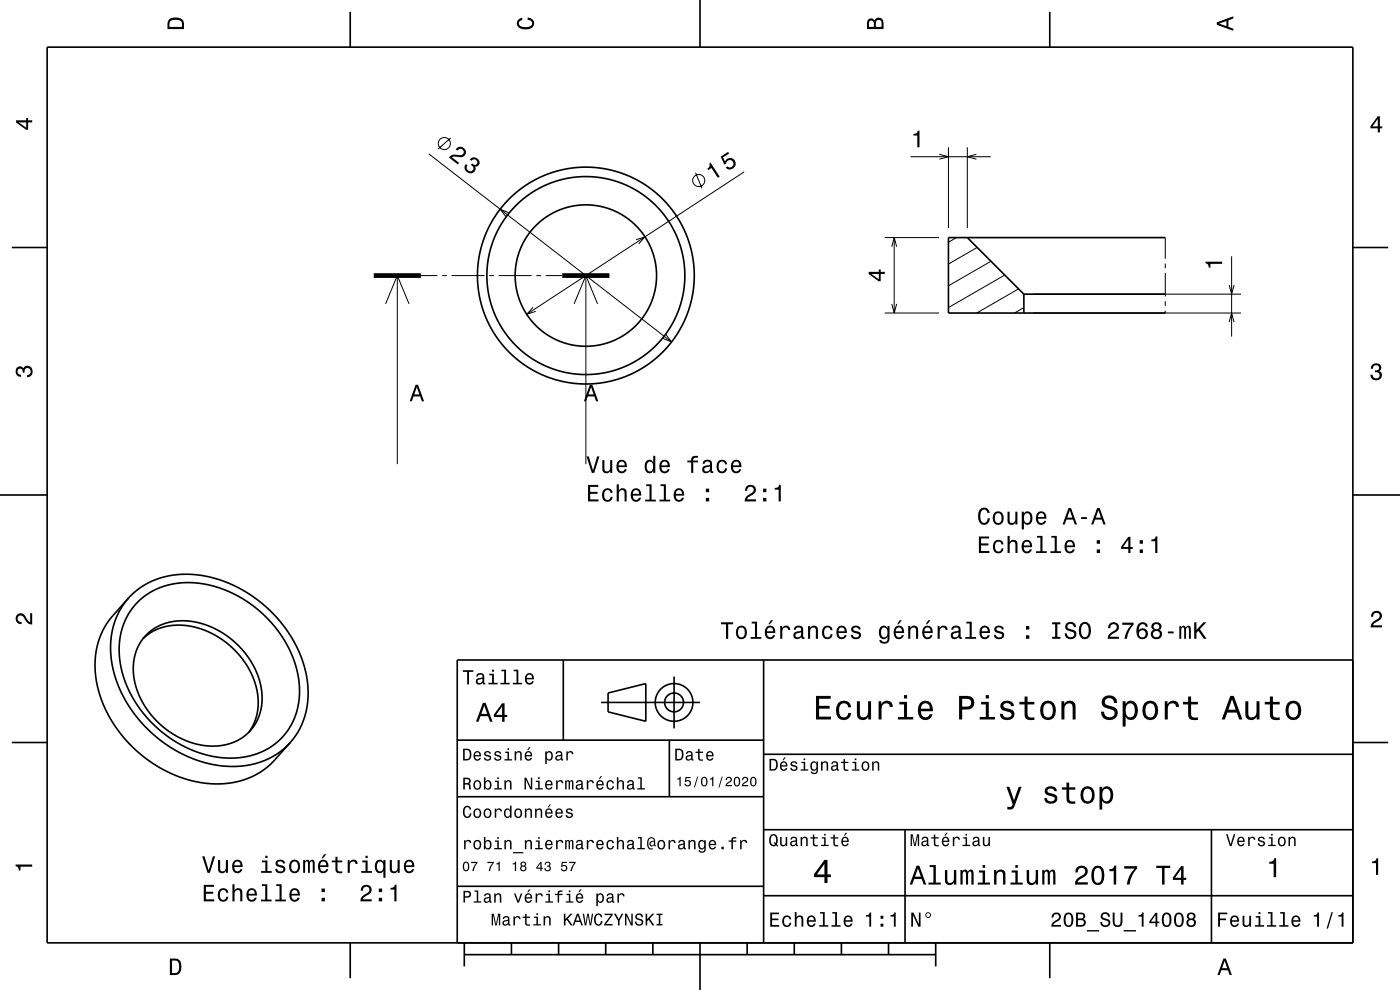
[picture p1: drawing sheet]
<svg xmlns="http://www.w3.org/2000/svg" width="297mm" height="210mm" viewBox="0 0 297 210" stroke-linecap="round" stroke-linejoin="round" font-family="sans-serif">
<g fill="none" stroke="#000" stroke-width=".21">
<path d="M91 32.6l51.5 39.9M95.6 29.3l-2.7 2.3M147.6 36.6l1.3 3.3M157.9 36.5l-46.2 30.2M193.2 33.2h17M199.3 32.7l1.9 .5-1.9 .6M201.2 31.2v17.2M205.2 31.2v17.2M207.1 32.7l-1.9 .5 1.9 .6M84.3 58.5v40M89.3 58.5h3.5M93.8 58.5h1"/>
<path d="M95.8 58.5h7M103.8 58.5h1M105.8 58.5h7M107.9 45.1l-1.8-.7 1.2 1.6M113.8 58.5h1M115.8 58.5h3.5M124.3 58.5v40M134.9 50.9l1.9-.7-1.3 1.5M187.7 50.4h11.5M189.2 52.3l.5-1.9 .5 1.9M189.7 50.4v16M202.9 50.4l-1.7 1"/>
<path d="M207.3 52.5l-6.1 3.5M210.2 55.4l-9 5.2M213.2 58.3l-12 6.9M247.2 50.4v4.5M247.2 55.9v1M247.2 57.9v5M261.3 54.4v17M81.8 64.5l2.5-6 2.5 6M113.1 65.2l-1.4 1.5 1.9-.7M121.8 64.5l2.5-6 2.5 6M141.3 71l1.2 1.5-1.9-.7M187.7 66.4h11.5"/>
<path d="M189.2 64.5l.5 1.9 .5-1.9M216.1 61.3l-8.9 5.1M217.2 65.2l-2 1.2M219.2 66.4h44.1M219.2 62.4h44.1M247.2 63.9v1M247.2 65.9v.5M260.8 68.3l.5-1.9 .5 1.9M260.8 60.5l.5 1.9 .5-1.9"/>
<circle cx="94.3" cy="30.5" r="1.28"/>
<circle cx="148.2" cy="38.3" r="1.28"/>
</g>
<g fill="none" stroke="#000" stroke-width=".35">
<path d="M10 10h277v190h-277zM74.3 2.5v7.5M148.5 0v10M222.7 2.5v7.5M2.5 52.5h7.5M205.2 50.4l12 12M247.2 50.4h-46v16h46M287 52.5h7.5M217.2 62.4h30M217.2 62.4v4M0 105h10M287 105h10"/>
<path d="M27.2 126.9l-3.9 4.5-1.7 2.8-.7 1.7-.5 2-.2 2.1v1.9l.2 2.2 .5 2.2 .7 2.5 1 2.1 1.3 2.4 1.4 2 1.6 1.9 1.9 1.9 2.1 1.8 2.1 1.4 2.3 1.3 2 .9 2.5 .9 2.5 .6 2.3 .2 2.4 .1 2.2-.3 2-.4 2-.7 1.7-.9 2.6-2 4.1-4.5M27.2 126.9l-1.9 2.7-.7 1.7-.6 1.9-.5 3.7 .3 4 1.1 3.9 1.8 3.9 2.5 3.7 3.1 3.2 3.6 2.7 3.6 2 4.1 1.5 4.3 .7 1.8 .1 2.4-.2 3.6-.9 1.7-.8 1.5-.9 1.4-1.1 1.3-1.2M27.2 126.9l1.5-1.4 1.3-1 1.6-.9 1.7-.8 2-.5 1.9-.4h3.7l4.3 .7 4.1 1.5 3.7 2 3.5 2.7 3.3 3.4 2.3 3.5 1.8 3.6 1.1 4 .4 4-.5 3.7-.5 1.8-.8 1.8-.9 1.5-1.1 1.4M29.2 127.8l2.4-2 3-1.4 3.5-.7h3.5l3.6 .6 3.8 1.4 3.5 1.9 3.3 2.7 2.9 3.1 2 3 1.7 3.7 .9 3.6 .2 3.7-.5 3.3-1.2 3.1-1.9 2.6-2.6 2.1-2.8 1.4-3.5 .8h-3.7l-3.9-.7-3.6-1.3-3.6-2.1-3.3-2.6-2.9-3.2-2.2-3.5-1.5-3.4-.9-3.8-.1-3.7 .7-3.2 1.1-2.8 .9-1.3zM30.3 135.5l2-1.5 2-.9 2.3-.4h2.6l2.8 .5 2.4 .9 2.6 1.5 2.1 1.7 1.9 2 1.6 2.2 1.1 2.4 .8 2.6 .3 2.4-.2 2.3-.8 2.3-1.1 1.9M31.1 134.6l1.7-1.3 2.4-1.1 2.2-.5h2.7l2.5 .5 2.7 1 2.6 1.5 2.1 1.7 1.9 2 1.6 2.4 1.2 2.6 .7 2.7 .2 2.4-.4 2.6-.9 2.3-1.4 1.8-1.6 1.4-2.4 1.1-2.5 .5h-2.4l-2.7-.5-2.5-.9-2.6-1.4-2.3-1.8-2.1-2.2-1.6-2.5-1.1-2.6-.7-2.6-.1-2.4 .4-2.7 1-2.2zM119.5 140v17M162 140v60M287 140h-190v60M2.5 157.5h7.5M97 157h65M127.5 149h21"/>
<path d="M129 147l8-2v8l-8-2zM142 157v12M143 143.5v11M287 157.5h7.5M97 169h65M162 176h125M162 160h125M192 176v24M257 176v24M97 188h65M162 190h125M74.3 200v7.5"/>
<path d="M98.5 202.5h100M98.5 200v5M108.5 200v2.5M118.5 200v2.5M128.5 200v2.5M138.5 200v2.5M148.5 200v10M158.5 200v2.5M168.5 200v2.5M178.5 200v2.5M188.5 200v2.5M198.5 200v5"/>
<path d="M222.7 200v7.5"/>
<circle cx="124.3" cy="58.5" r="15"/>
<circle cx="124.3" cy="58.5" r="23"/>
<circle cx="124.3" cy="58.5" r="21"/>
<circle cx="143" cy="149" r="2"/>
<circle cx="143" cy="149" r="4"/>
</g>
<path d="M79.3 58.5h10M119.3 58.5h10" fill="none" stroke="#000" stroke-width="1" stroke-linecap="butt"/>
<g fill="#000">
<path d="M36 4a2.18 2.18 0 0 0-.5 2.2h3.5v-1.2a1.43 1.43 0 0 0-1.7-1.3zM36.3 4.4a2.15 2.15 0 0 1 2.2 .3l.1 1h-2.6v-1z" fill-rule="evenodd"/>
<path d="M109.9 4.2l.9-.4v.4a.7 .7 0 0 0-.7 .5 .7 .7 0 0 0 .3 .8 1.7 1.7 0 0 0 2.5-.5 .9 .9 0 0 0-1-.8v-.5a1.24 1.24 0 0 1 1.4 1.1 1.24 1.24 0 0 1-1 1.4 2.22 2.22 0 0 1-2.5-.7l-.2-.5z" fill-rule="evenodd"/>
<path d="M184.2 4.2l-.3 .7v1.3h3.5v-1.3a.98 .98 0 0 0-.7-1.1 .98 .98 0 0 0-1.2 .6 .84 .84 0 0 0-1.3-.2zM184.5 4.5a.54 .54 0 0 1 .6-.1 .54 .54 0 0 1 .3 .6v.7h-1zM185.9 4.4a.62 .62 0 0 1 .8-.1 .62 .62 0 0 1 .3 .6v.8h-1.2z" fill-rule="evenodd"/>
<path d="M258.1 4.7v.6l3.5 1.2v-.4l-1-.4v-1.4l1-.4v-.4zM258.6 5l1.6-.5v1z" fill-rule="evenodd"/>
<path d="M3.4 25.5v.5l2.1 1.5h.5v-1.5h.8v-.5h-.8v-.5h-.4v.5zM4 26h1.6v1.1z" fill-rule="evenodd"/>
<path d="M96.7 31.6l.3 .4a.7 .7 0 0 1 1-.4 .7 .7 0 0 1 .3 .9 .7 .7 0 0 1-.9 .4 1.81 1.81 0 0 0-2.2 .5l1.9 1.5 .3-.4-1.5-1.1a2.21 2.21 0 0 1 1.9 0 1.15 1.15 0 0 0 .9-1.8 1.15 1.15 0 0 0-2 0zM99.7 33.8l.3 .3a.62 .62 0 0 1 .8-.4 .62 .62 0 0 1 .4 .7 .62 .62 0 0 1-.7 .5l-.4-.2-.2 .3a.72 .72 0 0 1 .5 .9 .72 .72 0 0 1-1 .4 .72 .72 0 0 1-.4-.9l.2-.3-.4-.3a1.18 1.18 0 0 0 .5 1.9 1.18 1.18 0 0 0 1.6-1.1l-.1-.3a.91 .91 0 0 0 .9-.6 .91 .91 0 0 0-.5-1.1 1.05 1.05 0 0 0-1.5 .2z" fill-rule="evenodd"/>
<path d="M150.5 34.7a.77 .77 0 0 1-.5 1.1l.2 .3 .7-.5 1.4 2.1 .4-.2-2-3zM152.9 33.2l.8 1.7 .3-.2a.79 .79 0 0 1 .9-.8 .79 .79 0 0 1 .7 1 .79 .79 0 0 1-1.1 .6l-.2-.2-.4 .2a1.21 1.21 0 0 0 1.9 .1 1.21 1.21 0 0 0-.2-1.8 1.21 1.21 0 0 0-1.8 .5l-.4-.9 1.3-.8-.2-.4z" fill-rule="evenodd"/>
<path d="M193.8 28.4a.77 .77 0 0 0 .9-.7h.4v3.5h-.5v-2.4h-.8z" fill-rule="evenodd"/>
<path d="M292.3 24.7l-1.6 2.1v.4h1.6v.9h.4v-.9h.5v-.4h-.5v-2.1zM292.3 25.2v1.6h-1.1z" fill-rule="evenodd"/>
<path d="M184.3 57.7v.4l2.1 1.6h.4v-1.6h.9v-.4h-.9v-.5h-.4v.5zM184.9 58.1h1.5v1.1z" fill-rule="evenodd"/>
<path d="M255.8 55.5h3.5v.5h-2.5v.8h-.4a.77 .77 0 0 0-.6-.9z" fill-rule="evenodd"/>
<path d="M291.1 77.4a1.08 1.08 0 0 1 1.4-.2 1.08 1.08 0 0 1 .4 1.2l-.3 .3a1.06 1.06 0 0 1 .5 1.3 1.06 1.06 0 0 1-1.2 .7 1.1 1.1 0 0 1-1.2-1.2h.5a.71 .71 0 0 0 1 .8 .71 .71 0 0 0 .1-1.3h-.6v-.4a.61 .61 0 0 0 .8-.3 .61 .61 0 0 0-.2-.8 .61 .61 0 0 0-.9 .2l-.1 .5h-.5z" fill-rule="evenodd"/>
<path d="M3.6 78a.86 .86 0 0 1 1.4 .2 1.06 1.06 0 0 1 1.2-.6 1.06 1.06 0 0 1 .7 1.2 1.1 1.1 0 0 1-1.2 1.2v-.4a.71 .71 0 0 0 .8-1 .71 .71 0 0 0-1.3-.1v.6h-.4a.61 .61 0 0 0-.3-.8 .61 .61 0 0 0-.8 .2 .61 .61 0 0 0 .2 .8l.6 .2v.4a1.15 1.15 0 0 1-1.2-.6 1.15 1.15 0 0 1 .3-1.3z" fill-rule="evenodd"/>
<path d="M88.2 81.6l-1.3 3.5h.5l.3-1h1.4l.4 1h.5l-1.3-3.5zM88.4 82.1l.6 1.6h-1.1z" fill-rule="evenodd"/>
<path d="M125.1 81.6l-1.2 3.5h.4l.4-1h1.4l.4 1h.4l-1.3-3.5zM125.4 82.1l.5 1.6h-1z" fill-rule="evenodd"/>
<path d="M124.4 96.8l1.2 3.5h.5l1.1-3.5h-.5l-.9 3-.9-3zM127.8 97.6v1.8a.89 .89 0 0 0 .6 1 .89 .89 0 0 0 1.1-.5v.4h.4v-2.7h-.5v1.6a.65 .65 0 0 1-.3 .7 .65 .65 0 0 1-.9-.3v-2zM131.1 97.9a1.54 1.54 0 0 0 .8 2.5 1.06 1.06 0 0 0 1.1-.9h-.5l-.2 .4-.4 .1a.76 .76 0 0 1-.7-.9h1.8a1.16 1.16 0 0 0-.5-1.4 1.16 1.16 0 0 0-1.4 .2zM131.4 98.1a.66 .66 0 0 1 .8-.1 .66 .66 0 0 1 .3 .7h-1.3zM137 97.9a1.58 1.58 0 0 0 .8 2.5l.4-.1 .4-.4v.4h.4v-3.6h-.4v1.3a.89 .89 0 0 0-1.6-.1zM137.4 98.2a.62 .62 0 0 1 .7-.3 .62 .62 0 0 1 .4 .6 1.12 1.12 0 0 1-.6 1.5 1.19 1.19 0 0 1-.5-1.8zM140.2 97.9a1.54 1.54 0 0 0 .8 2.5 1.05 1.05 0 0 0 1.1-.9h-.5l-.2 .4-.4 .1a.76 .76 0 0 1-.7-.9h1.8a1.16 1.16 0 0 0-.5-1.4 1.16 1.16 0 0 0-1.4 .2zM140.5 98.1a.66 .66 0 0 1 .8-.1 .66 .66 0 0 1 .3 .7h-1.3zM145.8 97.7v.4h.8v2.2h.5v-2.2h1v-.4h-1a.5 .5 0 0 1 .6-.6h.4v-.4a1.04 1.04 0 0 0-1.5 .7v.3zM149.3 97.7l-.2 .7h.4a.55 .55 0 0 1 .6-.5 .55 .55 0 0 1 .4 .7l-.2 .1a.98 .98 0 0 0-1.1 .3 .98 .98 0 0 0 0 1.2 1.06 1.06 0 0 0 1.5-.2l.1 .3h.5v-.3l-.2-.1-.1-.2v-1.4a1.02 1.02 0 0 0-.6-.8 1.02 1.02 0 0 0-1.1 .2zM149.5 99.3l1.1-.4a.77 .77 0 0 1-.2 .9 .77 .77 0 0 1-.9 .1l-.1-.3zM152.3 97.9a1.53 1.53 0 0 0 .8 2.5 1.06 1.06 0 0 0 1.2-1.1h-.5a.67 .67 0 0 1-.6 .7 .67 .67 0 0 1-.7-.6 1.12 1.12 0 0 1 .7-1.5 .6 .6 0 0 1 .6 .6h.4a1.09 1.09 0 0 0-.7-1 1.09 1.09 0 0 0-1.2 .4zM155.4 97.9a1.54 1.54 0 0 0 .8 2.5 1.05 1.05 0 0 0 1-.9h-.4l-.2 .4-.4 .1a.76 .76 0 0 1-.7-.9h1.8a1.16 1.16 0 0 0-.5-1.4 1.16 1.16 0 0 0-1.4 .2zM155.7 98.1a.66 .66 0 0 1 .8-.1 .66 .66 0 0 1 .3 .7h-1.3z" fill-rule="evenodd"/>
<path d="M124.7 102.9v3.5h2.3v-.5h-1.8v-1.1h1.6v-.5h-1.6v-1h1.7v-.4zM128 103.9a1.53 1.53 0 0 0 .9 2.6 1.06 1.06 0 0 0 1.1-1.1h-.5a.67 .67 0 0 1-.6 .7 .67 .67 0 0 1-.7-.6 1.11 1.11 0 0 1 .7-1.6 .6 .6 0 0 1 .6 .6h.5a1.09 1.09 0 0 0-.8-.9 1.09 1.09 0 0 0-1.2 .3zM130.8 102.7v3.7h.5v-1.6a.63 .63 0 0 1 .4-.8 .63 .63 0 0 1 .8 .4v2h.4v-1.8a.88 .88 0 0 0-.6-1 .88 .88 0 0 0-1 .4v-1.3zM134.1 103.9a1.54 1.54 0 0 0 .8 2.6 1.06 1.06 0 0 0 1.1-.9h-.5l-.2 .3-.3 .2a.76 .76 0 0 1-.7-1h1.7a1.16 1.16 0 0 0-.5-1.3 1.16 1.16 0 0 0-1.4 .1zM134.4 104.2a.66 .66 0 0 1 .8-.2 .66 .66 0 0 1 .4 .8h-1.3zM137.1 102.7v.4h.7v2.9h-.9v.4h2.2v-.4h-.9v-3.3zM140.1 102.7v.4h.7v2.9h-.9v.4h2.3v-.4h-.9v-3.3zM143.2 103.9a1.54 1.54 0 0 0 .8 2.6 1.06 1.06 0 0 0 1.1-.9h-.4l-.3 .3-.3 .2a.76 .76 0 0 1-.7-1h1.7a1.16 1.16 0 0 0-.4-1.3 1.16 1.16 0 0 0-1.5 .1zM143.6 104.2a.66 .66 0 0 1 .8-.2 .66 .66 0 0 1 .3 .8h-1.3zM149.7 105.6v.8h.7v-.8zM149.7 103.6v.8h.7v-.8z" fill-rule="evenodd"/>
<path d="M158.4 103.2l-.3 .9h.4a.71 .71 0 0 1 .5-.8 .71 .71 0 0 1 .9 .5 .71 .71 0 0 1-.5 .8 1.8 1.8 0 0 0-1.4 1.8h2.4v-.5h-1.9a2.2 2.2 0 0 1 1.5-1.1 1.13 1.13 0 0 0 0-1.7 1.13 1.13 0 0 0-1.6 .1zM161.9 105.6v.8h.7v-.8zM161.9 103.6v.8h.7v-.8zM164.4 103.5v.4h.8v2.5h.4v-3.6h-.3a.77 .77 0 0 1-.9 .7z" fill-rule="evenodd"/>
<path d="M207.7 113.8v3.5h2.2v-.4h-1.8v-1.2h1.6v-.4h-1.6v-1.1h1.7v-.4zM210.9 114.9a1.53 1.53 0 0 0 .9 2.5 1.06 1.06 0 0 0 1.1-1.1h-.4a.67 .67 0 0 1-.7 .7 .67 .67 0 0 1-.7-.6 1.11 1.11 0 0 1 .7-1.5 .6 .6 0 0 1 .6 .6h.5a1.09 1.09 0 0 0-.8-1 1.09 1.09 0 0 0-1.2 .4zM213.8 113.7v3.6h.4v-1.6a.64 .64 0 0 1 .4-.7 .64 .64 0 0 1 .8 .3v2h.5v-1.8a.88 .88 0 0 0-.6-1 .88 .88 0 0 0-1.1 .5v-1.3zM217 114.9a1.54 1.54 0 0 0 .8 2.5 1.05 1.05 0 0 0 1.1-.9h-.4l-.3 .4-.3 .1a.76 .76 0 0 1-.7-.9h1.8a1.16 1.16 0 0 0-.5-1.4 1.16 1.16 0 0 0-1.5 .2zM217.4 115.1a.66 .66 0 0 1 .8-.1 .66 .66 0 0 1 .3 .7h-1.3zM220 113.7v.4h.7v2.8h-.9v.4h2.3v-.4h-.9v-3.2zM223 113.7v.4h.7v2.8h-.9v.4h2.3v-.4h-.9v-3.2zM226.1 114.9a1.54 1.54 0 0 0 .8 2.5 1.06 1.06 0 0 0 1.1-.9h-.4l-.2 .4-.4 .1a.76 .76 0 0 1-.7-.9h1.8a1.16 1.16 0 0 0-.5-1.4 1.16 1.16 0 0 0-1.5 .2zM226.5 115.1a.66 .66 0 0 1 .8-.1 .66 .66 0 0 1 .3 .7h-1.3zM232.7 116.6v.7h.7v-.7zM232.7 114.6v.7h.7v-.7zM239.4 113.9l-1.6 2.1v.4h1.6v.9h.4v-.9h.5v-.4h-.5v-2.1zM239.4 114.5v1.5h-1.2zM241.8 116.6v.7h.7v-.7zM241.8 114.6v.7h.7v-.7zM244.2 114.5v.3h.9v2.5h.4v-3.5h-.3a.78 .78 0 0 1-1 .7z" fill-rule="evenodd"/>
<path d="M207.8 108.1a2.52 2.52 0 0 0 .4 3.1 1.27 1.27 0 0 0 1.8-1.2h-.5a.82 .82 0 0 1-1.1 .8 2.08 2.08 0 0 1 0-2.6 .71 .71 0 0 1 1.1 .6h.5a1.19 1.19 0 0 0-.9-1.1 1.19 1.19 0 0 0-1.3 .4zM210.9 108.8a1.53 1.53 0 0 0 .9 2.6 1.48 1.48 0 0 0 1.1-1.5 1.48 1.48 0 0 0-1.1-1.4l-.5 .1zM211.2 109.1a.67 .67 0 0 1 .7-.2 .67 .67 0 0 1 .5 .5 1.11 1.11 0 0 1-.6 1.6 1.17 1.17 0 0 1-.6-1.9zM213.7 108.5v1.8a.89 .89 0 0 0 .7 1 .89 .89 0 0 0 1-.5v.5h.4v-2.8h-.4v1.6a.64 .64 0 0 1-.4 .8 .64 .64 0 0 1-.8-.3v-2.1zM216.8 108.5v3.8h.4v-1.5a.93 .93 0 0 0 1 .5 .93 .93 0 0 0 .8-.8 1.5 1.5 0 0 0-1-2l-.5 .1-.3 .4v-.5zM217.4 109.1a.63 .63 0 0 1 .7-.2 .63 .63 0 0 1 .4 .5 1.13 1.13 0 0 1-.6 1.6 1.18 1.18 0 0 1-.5-1.9zM220.1 108.8a1.54 1.54 0 0 0 .8 2.6 1.06 1.06 0 0 0 1-.9h-.4l-.2 .3-.4 .2a.76 .76 0 0 1-.7-1h1.8a1.16 1.16 0 0 0-.5-1.3 1.16 1.16 0 0 0-1.4 .1zM220.4 109.1a.66 .66 0 0 1 .8-.2 .66 .66 0 0 1 .3 .8h-1.3zM226.7 107.7l-1.3 3.6h.5l.3-1.1h1.4l.4 1.1h.5l-1.3-3.6zM226.9 108.3l.6 1.5h-1.1zM229.4 109.7v.4h1.2v-.4zM232.8 107.7l-1.3 3.6h.4l.4-1.1h1.4l.4 1.1h.5l-1.3-3.6zM233 108.3l.6 1.5h-1.1z" fill-rule="evenodd"/>
<path d="M3.6 130.4a1.22 1.22 0 0 1 2 .7l.4 .6 .4 .3v-1.9h.4v2.4a1.8 1.8 0 0 1-1.7-1.4 .71 .71 0 0 0-.9-.5 .71 .71 0 0 0-.5 .8 .71 .71 0 0 0 .9 .5v.5a1.18 1.18 0 0 1-1.2-.7 1.18 1.18 0 0 1 .2-1.3z" fill-rule="evenodd"/>
<path d="M153 132v.4h1v3.1h.5v-3.1h1v-.4zM156.4 133.1a1.53 1.53 0 0 0 .9 2.5 1.48 1.48 0 0 0 1.2-1.4 1.48 1.48 0 0 0-1.2-1.5l-.5 .1zM156.7 133.4a.67 .67 0 0 1 .8-.3 .67 .67 0 0 1 .5 .6 1.11 1.11 0 0 1-.7 1.5 1.17 1.17 0 0 1-.6-1.8zM159.5 131.9v.4h.7v2.8h-1v.4h2.3v-.4h-.9v-3.2zM163.5 131.6l-.5 .8h.3l.7-.8zM162.5 133.1a1.54 1.54 0 0 0 .8 2.5 1.06 1.06 0 0 0 1.1-.9h-.4l-.2 .4-.4 .1a.76 .76 0 0 1-.7-.9h1.8a1.16 1.16 0 0 0-.5-1.4 1.16 1.16 0 0 0-1.5 .2zM162.9 133.3a.66 .66 0 0 1 .8-.1 .66 .66 0 0 1 .3 .7h-1.3zM165.5 132.8v2.7h.5v-1.5a.66 .66 0 0 1 .3-.8 .66 .66 0 0 1 .8 .2l.1 .2h.4a.89 .89 0 0 0-.7-.9 .89 .89 0 0 0-1 .5v-.4zM168.7 132.9l-.3 .7h.4a.55 .55 0 0 1 .7-.5 .55 .55 0 0 1 .4 .7l-.2 .1a1 1 0 0 0-1.1 .2 1 1 0 0 0-.3 1 .93 .93 0 0 0 1.7 .1l.1 .3h.6v-.3l-.3-.1v-1.6a1.02 1.02 0 0 0-1.7-.6zM168.8 134.5l1.1-.4a.77 .77 0 0 1-.2 .9 .77 .77 0 0 1-.8 .1zM171.4 132.8v2.7h.5v-1.6a.63 .63 0 0 1 .4-.7 .63 .63 0 0 1 .8 .3v2h.4v-1.8a.89 .89 0 0 0-.6-1 .89 .89 0 0 0-1.1 .5v-.4zM174.7 133.1a1.53 1.53 0 0 0 .8 2.5 1.06 1.06 0 0 0 1.1-1.1h-.4a.67 .67 0 0 1-.6 .7 .67 .67 0 0 1-.7-.6 1.12 1.12 0 0 1 .6-1.5 .59 .59 0 0 1 .7 .6h.4a1.09 1.09 0 0 0-.7-1 1.09 1.09 0 0 0-1.2 .4zM177.7 133.1a1.54 1.54 0 0 0 .8 2.5 1.06 1.06 0 0 0 1.1-.9h-.4l-.2 .4-.4 .1a.76 .76 0 0 1-.7-.9h1.8a1.16 1.16 0 0 0-.5-1.4 1.16 1.16 0 0 0-1.5 .2zM178.1 133.3a.66 .66 0 0 1 .8-.1 .66 .66 0 0 1 .3 .7h-1.3zM180.8 132.9a.76 .76 0 0 0-.2 .9 .76 .76 0 0 0 .7 .5l.9 .3a.63 .63 0 0 1-.6 .7 .63 .63 0 0 1-.7-.6h-.4a1.07 1.07 0 0 0 1.2 .9 1.07 1.07 0 0 0 .9-1.2l-.4-.4-1.1-.3a.54 .54 0 0 1 .4-.7 .54 .54 0 0 1 .7 .5h.4a1.03 1.03 0 0 0-.7-.8 1.03 1.03 0 0 0-1.1 .2zM186.7 133.1a1.57 1.57 0 0 0 .8 2.5l.4-.1 .4-.4a.73 .73 0 0 1-.3 1 .73 .73 0 0 1-1-.3h-.4a1.1 1.1 0 0 0 1.2 .8 1.1 1.1 0 0 0 .9-1.2v-2.6h-.4v.4l-.4-.4a.9 .9 0 0 0-1.2 .3zM187.1 133.4a.63 .63 0 0 1 .7-.3 .63 .63 0 0 1 .4 .6 1.11 1.11 0 0 1-.6 1.5 1.2 1.2 0 0 1-.5-1.8zM190.8 131.6l-.5 .8h.3l.7-.8zM189.9 133.1a1.55 1.55 0 0 0 .8 2.5 1.06 1.06 0 0 0 1.1-.9h-.5l-.2 .4-.4 .1a.76 .76 0 0 1-.7-.9h1.8a1.17 1.17 0 0 0-.5-1.4 1.17 1.17 0 0 0-1.4 .2zM190.2 133.3a.66 .66 0 0 1 .8-.1 .66 .66 0 0 1 .3 .7h-1.3zM192.7 132.8v2.7h.4v-1.6a.63 .63 0 0 1 .5-.8 .63 .63 0 0 1 .7 .7v1.7h.5v-1.8a.89 .89 0 0 0-.6-1 .89 .89 0 0 0-1.1 .5v-.4zM196.9 131.6l-.5 .8h.3l.7-.8zM195.9 133.1a1.54 1.54 0 0 0 .8 2.5 1.06 1.06 0 0 0 1.1-.9h-.4l-.2 .4-.4 .1a.76 .76 0 0 1-.7-.9h1.8a1.16 1.16 0 0 0-.5-1.4 1.16 1.16 0 0 0-1.5 .2zM196.3 133.3a.66 .66 0 0 1 .8-.1 .66 .66 0 0 1 .3 .7h-1.3zM198.9 132.8v2.7h.5v-1.5a.66 .66 0 0 1 .3-.8 .66 .66 0 0 1 .8 .2l.1 .2h.4a.89 .89 0 0 0-.7-.9 .89 .89 0 0 0-1 .5v-.4zM202.1 132.9l-.3 .7h.4a.55 .55 0 0 1 .7-.5 .55 .55 0 0 1 .4 .7l-.2 .1a1 1 0 0 0-1.1 .2 1 1 0 0 0-.3 1 .93 .93 0 0 0 1.7 .1l.1 .3h.6v-.3l-.3-.1v-1.6a1.02 1.02 0 0 0-1.7-.6zM202.2 134.5l1.1-.4a.77 .77 0 0 1-.2 .9 .77 .77 0 0 1-.8 .1zM205 131.9v.4h.7v2.8h-.9v.4h2.3v-.4h-1v-3.2zM208.1 133.1a1.54 1.54 0 0 0 .8 2.5 1.06 1.06 0 0 0 1.1-.9h-.5l-.2 .4-.4 .1a.76 .76 0 0 1-.7-.9h1.8a1.17 1.17 0 0 0-.5-1.4 1.17 1.17 0 0 0-1.4 .2zM208.4 133.3a.66 .66 0 0 1 .8-.1 .66 .66 0 0 1 .4 .7h-1.4zM211.2 132.9a.76 .76 0 0 0-.2 .9 .76 .76 0 0 0 .7 .5l.9 .3a.63 .63 0 0 1-.7 .7 .63 .63 0 0 1-.6-.6h-.4a1.07 1.07 0 0 0 1.2 .9 1.07 1.07 0 0 0 .9-1.2l-.4-.4-1.1-.3a.54 .54 0 0 1 .4-.7 .54 .54 0 0 1 .6 .5h.4a1.03 1.03 0 0 0-.7-.8 1.03 1.03 0 0 0-1 .2zM217.7 134.8v.7h.7v-.7zM217.7 132.8v.7h.7v-.7zM223.2 132v.4h.6v2.7h-.6v.4h1.8v-.4h-.7v-2.7h.7v-.4zM226.3 132.2a.96 .96 0 0 0-.3 1.1 .96 .96 0 0 0 .9 .6 .77 .77 0 0 1 .9 .9 .83 .83 0 0 1-.9 .3 .83 .83 0 0 1-.6-.8h-.4a1.21 1.21 0 0 0 1.4 1.3 1.21 1.21 0 0 0 .8-1.8l-.8-.3a.72 .72 0 0 1-.9-.6 .7 .7 0 0 1 .8-.6 .7 .7 0 0 1 .6 .7h.5a1.17 1.17 0 0 0-.7-1.1 1.17 1.17 0 0 0-1.3 .3zM229.2 132.4a2.52 2.52 0 0 0 .4 3.1 1.22 1.22 0 0 0 1.8-1 1.94 1.94 0 0 0-1-2.6l-.8 .1zM229.8 132.4l.3-.1a1.7 1.7 0 0 1 .4 2.8l-.4 .1a1.69 1.69 0 0 1-.3-2.8zM235.4 132.3l-.3 1h.4a.71 .71 0 0 1 .5-.9 .71 .71 0 0 1 .9 .5 .71 .71 0 0 1-.5 .9 1.8 1.8 0 0 0-1.4 1.7h2.4v-.4h-1.9a2.2 2.2 0 0 1 1.5-1.2 1.13 1.13 0 0 0 .1-1.7 1.13 1.13 0 0 0-1.7 .1zM238.1 132.1v.4h1.9a5.2 5.2 0 0 0-1.4 3h.5a5.3 5.3 0 0 1 1.4-3v-.4zM241.6 132.3l-.4 .8a1.75 1.75 0 0 0 1.1 2.5 1.15 1.15 0 0 0 1.2-1.6 1.15 1.15 0 0 0-1.9-.3 1.02 1.02 0 0 1 .8-1.3 .58 .58 0 0 1 .6 .5h.5a1.12 1.12 0 0 0-.7-.9 1.12 1.12 0 0 0-1.2 .3zM241.6 134.5a.75 .75 0 0 1 1.4 0 .75 .75 0 0 1-1.4 0zM244.5 132.2a.84 .84 0 0 0 .2 1.4 1.11 1.11 0 0 0-.4 1.6 1.11 1.11 0 0 0 1.5 .3 1.03 1.03 0 0 0 .7-.9 1.03 1.03 0 0 0-.5-1 .89 .89 0 0 0 .4-1.1 .89 .89 0 0 0-1.1-.5zM244.6 134.5a.71 .71 0 0 1 1.4 0 .71 .71 0 0 1-1.4 0zM244.7 133a.6 .6 0 0 1 1.2 0 .6 .6 0 0 1-1.2 0zM247.8 133.9v.4h1.2v-.4zM250.2 132.8v2.7h.4v-1.8l.2-.6h.3l.1 .3v2.1h.4v-2.1l.4-.3 .2 .1v.4v1.9h.4v-1.9a.69 .69 0 0 0-.5-.9l-.5 .4-.2-.3-.3-.1-.5 .4v-.3zM253.3 132v3.5h.5v-1.2l.4-.5 1.2 1.7h.6l-1.4-2 1.3-1.5h-.6l-1.5 1.6v-1.6z" fill-rule="evenodd"/>
<path d="M291.2 129.9a1.18 1.18 0 0 1 1.9 .3 1.18 1.18 0 0 1-1 1.7l-.5 .3-.3 .5h1.9v.4h-2.4a1.8 1.8 0 0 1 1.4-1.8 .71 .71 0 0 0 .5-.8 .71 .71 0 0 0-.9-.5 .71 .71 0 0 0-.5 .8h-.4z" fill-rule="evenodd"/>
<path d="M98.2 158.8v2.5h.9a1.37 1.37 0 0 0 .7-2.2 1.56 1.56 0 0 0-1.6-.3zM98.6 159.1a.98 .98 0 0 1 1.1 .7 .98 .98 0 0 1-.6 1.2h-.5zM100.7 159.6a1.04 1.04 0 0 0-.2 1.2 1.04 1.04 0 0 0 1 .5l.5-.5h-.3l-.4 .3a.54 .54 0 0 1-.5-.7h1.3a.83 .83 0 0 0-.4-.9 .83 .83 0 0 0-1 .1zM100.9 159.7l.2-.1a.47 .47 0 0 1 .5 .1 .47 .47 0 0 1 .1 .5h-.9zM102.9 159.5l-.2 .1a.69 .69 0 0 0 .9 .9l.2 .1a.43 .43 0 0 1-.4 .5 .43 .43 0 0 1-.4-.4h-.3a.74 .74 0 0 0 .9 .7 .74 .74 0 0 0 .5-1l-1-.4a.38 .38 0 0 1 .3-.5 .38 .38 0 0 1 .4 .4h.3a.78 .78 0 0 0-1.2-.4zM105.1 159.5l-.2 .1a.69 .69 0 0 0 .9 .9l.2 .1a.43 .43 0 0 1-.4 .5 .43 .43 0 0 1-.5-.4h-.3a.74 .74 0 0 0 .9 .7 .74 .74 0 0 0 .5-1l-.9-.4a.38 .38 0 0 1 .3-.5 .38 .38 0 0 1 .4 .4h.3a.77 .77 0 0 0-1.2-.4zM107.2 159.4v.3h.5v1.3h-.7v.3h1.6v-.3h-.6v-1.6zM107.7 158.7v.4h.3v-.4zM109.2 159.4v1.9h.3v-1.1a.45 .45 0 0 1 .4-.6 .45 .45 0 0 1 .5 .5v1.2h.3v-1.3a.63 .63 0 0 0-.5-.7 .63 .63 0 0 0-.7 .4v-.3zM112.2 158.5l-.4 .6h.3l.5-.6zM111.5 159.6a1.04 1.04 0 0 0-.2 1.2 1.04 1.04 0 0 0 1.1 .5l.5-.5h-.3l-.5 .3a.54 .54 0 0 1-.5-.7h1.3a.83 .83 0 0 0-.4-.9 .83 .83 0 0 0-1 .1zM111.8 159.7l.1-.1a.48 .48 0 0 1 .5 .1 .48 .48 0 0 1 .2 .5h-1zM115.7 159.4v2.7h.3v-1.1a.66 .66 0 0 0 .7 .4 .66 .66 0 0 0 .5-.6 .91 .91 0 0 0 0-1.1 .91 .91 0 0 0-1-.3l-.2 .3v-.3zM116.1 159.8a.45 .45 0 0 1 .5-.2 .45 .45 0 0 1 .3 .4 .65 .65 0 0 1 .1 .8 .65 .65 0 0 1-.7 .2 .98 .98 0 0 1-.2-1.2zM118.1 159.5l-.2 .4h.3a.39 .39 0 0 1 .4-.3 .39 .39 0 0 1 .3 .5h-.1a.65 .65 0 0 0-1 .4 .65 .65 0 0 0 .6 .9l.6-.3 .1 .2h.4v-.2l-.2-.1v-1.1a.72 .72 0 0 0-.5-.6 .72 .72 0 0 0-.7 .2zM118.2 160.6l.8-.3a.55 .55 0 0 1-.2 .7 .55 .55 0 0 1-.6 0zM120.1 159.4v1.9h.4v-1.1a.47 .47 0 0 1 .2-.6 .47 .47 0 0 1 .6 .2v.2h.4a.64 .64 0 0 0-.5-.7 .64 .64 0 0 0-.8 .4v-.3z" fill-rule="evenodd"/>
<path d="M98.2 142.2v.3h.9v2.7h.4v-2.7h.9v-.3zM101.3 143l-.3 .5h.4a.47 .47 0 0 1 .5-.4 .47 .47 0 0 1 .4 .6l-.2 .1a.84 .84 0 0 0-1 .2 .84 .84 0 0 0 0 1.1 .9 .9 0 0 0 1.3-.2l.1 .2 .5 .1v-.3l-.3-.1v-1.3a.87 .87 0 0 0-.6-.7 .87 .87 0 0 0-.8 .2zM101.4 144.3l.9-.3a.66 .66 0 0 1-.1 .7 .66 .66 0 0 1-.8 .1zM103.8 142.9v.3h.6v1.6h-.8v.4h2v-.4h-.8v-1.9zM104.4 142.1v.4h.4v-.4zM106.4 142.1v.3h.6v2.4h-.8v.4h1.9v-.4h-.7v-2.7zM109 142.1v.3h.6v2.4h-.8v.4h1.9v-.4h-.7v-2.7zM111.6 143.1a1.32 1.32 0 0 0 .7 2.1 .9 .9 0 0 0 .9-.7h-.3l-.2 .3-.4 .1a.65 .65 0 0 1-.6-.8h1.6a1 1 0 0 0-.4-1.2 1 1 0 0 0-1.3 .2zM111.9 143.3a.57 .57 0 0 1 .7-.1 .57 .57 0 0 1 .3 .6h-1.2z" fill-rule="evenodd"/>
<path d="M102.4 149.1l-1.4 4h.5l.4-1.2h1.6l.4 1.2h.6l-1.5-4zM102.7 149.7l.7 1.7h-1.3zM106.5 149.2l-1.7 2.4v.5h1.7v1h.5v-1h.6v-.5h-.6v-2.4zM106.5 149.9v1.7h-1.3z" fill-rule="evenodd"/>
<path d="M143.2 158.8v2.5h.9a1.37 1.37 0 0 0 .7-2.2 1.56 1.56 0 0 0-1.6-.3zM143.6 159.1a.98 .98 0 0 1 1.1 .7 .98 .98 0 0 1-.6 1.2h-.5zM145.7 159.5l-.2 .4h.3a.39 .39 0 0 1 .5-.3 .39 .39 0 0 1 .3 .5h-.2a.65 .65 0 0 0-.9 .4 .65 .65 0 0 0 .5 .9l.7-.3v.2h.4v-.2l-.1-.1-.1-1.1a.73 .73 0 0 0-.4-.6 .73 .73 0 0 0-.8 .2zM145.8 160.6l.8-.3a.55 .55 0 0 1-.1 .7 .55 .55 0 0 1-.7 0zM148.1 158.9v.5h-.5v.3h.5v1.3a.75 .75 0 0 0 1 .4v-.3a.48 .48 0 0 1-.7-.3v-1.1h.7v-.3h-.7v-.5zM150 159.6a1.04 1.04 0 0 0-.2 1.2 1.04 1.04 0 0 0 1.1 .5l.5-.5h-.4l-.4 .3a.54 .54 0 0 1-.5-.7h1.3a.83 .83 0 0 0-.4-.9 .83 .83 0 0 0-1 .1zM150.3 159.7l.1-.1a.48 .48 0 0 1 .5 .1 .48 .48 0 0 1 .2 .5h-1z" fill-rule="evenodd"/>
<path d="M173.1 147.6v5h3.2v-.6h-2.5v-1.7h2.2v-.6h-2.2v-1.5h2.4v-.6zM177.8 149.2a2.59 2.59 0 0 0 .5 3.4 1.58 1.58 0 0 0 2.3-1.4h-.6a.95 .95 0 0 1-.9 1 .95 .95 0 0 1-1-.9 1.59 1.59 0 0 1 .9-2.1 .85 .85 0 0 1 .9 .8h.7a1.56 1.56 0 0 0-1.1-1.3 1.56 1.56 0 0 0-1.7 .5zM181.8 148.8v2.5a1.27 1.27 0 0 0 .9 1.4 1.27 1.27 0 0 0 1.5-.7v.6h.6v-3.8h-.6v2.2a.92 .92 0 0 1-.6 1.1 .92 .92 0 0 1-1.2-.4v-2.9zM186.4 148.8v3.8h.6v-2.2a.95 .95 0 0 1 .5-1.1 .95 .95 0 0 1 1.2 .3l.1 .4h.6a1.28 1.28 0 0 0-1-1.4 1.28 1.28 0 0 0-1.4 .8v-.6zM190.8 148.9v.5h1v2.7h-1.3v.5h3.2v-.5h-1.3v-3.2zM191.8 147.4v.8h.6v-.8zM195.1 149.2a2.62 2.62 0 0 0 .5 3.4 1.57 1.57 0 0 0 2.2-1.1h-.6l-.3 .5-.5 .2a1.08 1.08 0 0 1-1-1.3h2.5a1.66 1.66 0 0 0-.7-2 1.66 1.66 0 0 0-2.1 .3zM195.6 149.5a.94 .94 0 0 1 1.2-.2 .94 .94 0 0 1 .5 1h-1.9zM203.5 147.6v5h.6v-2.1h.8a1.47 1.47 0 0 0 1.8-1.2 1.47 1.47 0 0 0-1.5-1.7zM204.1 148.2a1.6 1.6 0 0 1 1.8 .5 .86 .86 0 0 1 0 .9 .86 .86 0 0 1-.9 .3h-.9zM208.1 148.9v.5h1v2.7h-1.3v.5h3.3v-.5h-1.3v-3.2zM209.1 147.4v.8h.7v-.8zM212.6 148.9a1.08 1.08 0 0 0-.3 1.2 1.08 1.08 0 0 0 1 .7l1.1 .4a.57 .57 0 0 1 .2 .6 .57 .57 0 0 1-.5 .4 .96 .96 0 0 1-1.4-.8h-.6a1.6 1.6 0 0 0 1.3 1.4 1.6 1.6 0 0 0 1.7-.8 1.13 1.13 0 0 0-1-1.6l-1.1-.3-.2-.4a.87 .87 0 0 1 .9-.5 .87 .87 0 0 1 .8 .6h.6a1.41 1.41 0 0 0-2.1-1.1zM217.4 147.8v1.1h-1.1v.5h1.1v2.6l.2 .4 .4 .3h1.4v-.5a.97 .97 0 0 1-1.4-.5v-2.3h1.4v-.5h-1.4v-1.1zM221.1 149.2a2.56 2.56 0 0 0 .5 3.4 1.72 1.72 0 0 0 1.8-.2 1.72 1.72 0 0 0 .6-1.7 1.7 1.7 0 0 0-.9-1.9 1.7 1.7 0 0 0-2 .4zM221.6 149.6a.96 .96 0 0 1 1-.4 .96 .96 0 0 1 .7 .8 1.59 1.59 0 0 1-1 2.2 1.19 1.19 0 0 1-1-1.5zM225.2 148.8v3.8h.6v-2.2a.97 .97 0 0 1 .5-1.1 .97 .97 0 0 1 1.1 .2l.1 .7v2.4h.7v-2.5a1.27 1.27 0 0 0-.9-1.4 1.27 1.27 0 0 0-1.5 .6v-.5zM234.1 147.9a1.38 1.38 0 0 0-.3 1.5 1.38 1.38 0 0 0 1.3 .9 1.25 1.25 0 0 1 1.4 .9 1.15 1.15 0 0 1-1.3 .9 1.15 1.15 0 0 1-1-1.1h-.7a1.8 1.8 0 0 0 1.7 1.8 1.8 1.8 0 0 0 1.9-1.6 1.46 1.46 0 0 0-1.5-1.4l-.6-.2a.83 .83 0 0 1-.5-1.1 .83 .83 0 0 1 1.2-.3l.5 .5 .1 .4h.7a1.67 1.67 0 0 0-1-1.6 1.67 1.67 0 0 0-1.9 .4zM238.2 148.8v5.3h.6v-2.1a1.32 1.32 0 0 0 1.4 .7 1.32 1.32 0 0 0 1.1-1.1 2.43 2.43 0 0 0-.8-2.8 1.21 1.21 0 0 0-1.7 .5v-.5zM239.1 149.6a.9 .9 0 0 1 .9-.4 .9 .9 0 0 1 .7 .8 1.61 1.61 0 0 1-.9 2.2 1.18 1.18 0 0 1-1-1.5zM242.8 149.2a2.56 2.56 0 0 0 .5 3.4 1.72 1.72 0 0 0 1.8-.2 1.72 1.72 0 0 0 .6-1.7 1.7 1.7 0 0 0-.9-1.9 1.7 1.7 0 0 0-2 .4zM243.3 149.6a.96 .96 0 0 1 1-.4 .96 .96 0 0 1 .7 .8 1.59 1.59 0 0 1-1 2.2 1.19 1.19 0 0 1-1-1.5zM247.1 148.8v3.8h.6v-2.2a.95 .95 0 0 1 .5-1.1 .95 .95 0 0 1 1.2 .3l.1 .4h.6a1.28 1.28 0 0 0-1-1.4 1.28 1.28 0 0 0-1.4 .8v-.6zM252 147.8v1.1h-1v.5h1l.1 2.6 .2 .4 .4 .3h1.4v-.5a.97 .97 0 0 1-1.4-.5v-2.3h1.4v-.5h-1.4v-1.1zM261 147.6l-1.8 5h.6l.6-1.4h2l.5 1.4h.7l-1.9-5zM261.4 148.3l.7 2.2h-1.5zM264.2 148.8v2.5a1.27 1.27 0 0 0 .9 1.4 1.27 1.27 0 0 0 1.5-.7v.6h.6v-3.8h-.6v2.2a.92 .92 0 0 1-.6 1.1 .92 .92 0 0 1-1.1-.4l-.1-2.9zM269.4 147.8v1.1h-1.1v.5h1.1v2.6l.2 .4 .4 .3 .7 .1 .8-.1v-.5a.97 .97 0 0 1-1.4-.5l-.1-2.3h1.5v-.5h-1.5v-1.1zM273.1 149.2a2.56 2.56 0 0 0 .6 3.4 1.72 1.72 0 0 0 1.8-.2 1.72 1.72 0 0 0 .6-1.7 1.7 1.7 0 0 0-.9-1.9 1.7 1.7 0 0 0-2.1 .4zM273.6 149.6a.96 .96 0 0 1 1-.4 .96 .96 0 0 1 .7 .8 1.59 1.59 0 0 1-.9 2.2 1.19 1.19 0 0 1-1.1-1.5z" fill-rule="evenodd"/>
<path d="M98.3 165v2.5h.3v-1.1l.8 .1 .2 1h.4l-.2-1.1-.3-.1a.69 .69 0 0 0 .3-.9 .69 .69 0 0 0-.7-.4zM98.6 165.3h.4a.43 .43 0 0 1 .5 .4 .43 .43 0 0 1-.5 .4h-.4zM100.6 165.7a1.04 1.04 0 0 0-.1 1.3 1.04 1.04 0 0 0 1.1 .5 1.04 1.04 0 0 0 .5-1.3 1.04 1.04 0 0 0-1.2-.7zM100.9 165.9a.48 .48 0 0 1 .5-.1 .48 .48 0 0 1 .3 .4 .66 .66 0 0 1 0 .7 .66 .66 0 0 1-.7 .3 .98 .98 0 0 1-.1-1.3zM102.7 164.9v2.6h.3v-.3a.66 .66 0 0 0 .7 .3 .66 .66 0 0 0 .5-.6 .9 .9 0 0 0 0-1 .9 .9 0 0 0-1-.3l-.2 .2v-.9zM103.1 165.9a.45 .45 0 0 1 .5-.1 .45 .45 0 0 1 .3 .4l.1 .3a.6 .6 0 0 1-.5 .8 .85 .85 0 0 1-.4-1.4zM105 165.6v.3h.5v1.3h-.7v.3h1.7v-.3h-.7v-1.6zM105.5 164.9v.3h.3v-.3zM107 165.5v2h.3v-1.1a.45 .45 0 0 1 .4-.7 .45 .45 0 0 1 .5 .6v1.2h.3v-1.3a.63 .63 0 0 0-.4-.7 .63 .63 0 0 0-.8 .3v-.3zM111.3 165v2.5h.3v-2.1l.9 2.1h.4v-2.5h-.3v2l-.9-2zM113.7 165.6v.3h.5v1.3h-.7v.3h1.6v-.3h-.6v-1.6zM114.2 164.9v.3h.3v-.3zM115.9 165.7a1.04 1.04 0 0 0-.2 1.2 1.04 1.04 0 0 0 1 .6l.5-.6h-.3l-.4 .4a.54 .54 0 0 1-.5-.7h1.2a.83 .83 0 0 0-.3-1 .83 .83 0 0 0-1 .1zM116.1 165.9l.2-.1a.47 .47 0 0 1 .4 .1 .47 .47 0 0 1 .2 .4h-.9zM118 165.5v2h.3v-1.1a.47 .47 0 0 1 .3-.6 .47 .47 0 0 1 .5 .2l.1 .1h.3a.64 .64 0 0 0-.5-.6 .64 .64 0 0 0-.7 .4v-.4zM119.9 165.5v2h.3v-1.3l.1-.4h.2l.1 .2v1.5h.3v-1.5l.3-.3 .2 .4v1.4h.2v-1.4a.49 .49 0 0 0-.3-.6l-.4 .2-.4-.2-.3 .2v-.2zM122.4 165.6l-.2 .5h.3a.39 .39 0 0 1 .5-.4 .39 .39 0 0 1 .2 .6h-.1a.65 .65 0 0 0-.9 .4 .65 .65 0 0 0 .5 .8l.6-.3 .1 .2 .4 .1v-.3h-.2v-1.1a.72 .72 0 0 0-.5-.6 .72 .72 0 0 0-.7 .1zM122.5 166.7l.8-.2a.55 .55 0 0 1-.1 .6 .55 .55 0 0 1-.7 .1zM124.5 165.5v2h.3v-1.1a.47 .47 0 0 1 .3-.6 .47 .47 0 0 1 .5 .2l.1 .1h.3a.64 .64 0 0 0-.5-.6 .64 .64 0 0 0-.7 .4v-.4zM127.4 164.7l-.4 .6h.2l.5-.6zM126.7 165.7a1.04 1.04 0 0 0-.2 1.2 1.04 1.04 0 0 0 1 .6l.5-.6h-.3l-.4 .4a.54 .54 0 0 1-.5-.7h1.3a.83 .83 0 0 0-.4-1 .83 .83 0 0 0-1 .1zM126.9 165.9l.2-.1a.48 .48 0 0 1 .5 .1 .48 .48 0 0 1 .1 .4h-.9zM128.9 165.7a1.04 1.04 0 0 0-.2 1.2 1.04 1.04 0 0 0 1.1 .6l.4-.4v-.3h-.3l-.3 .4a.73 .73 0 0 1-.6-.7 .73 .73 0 0 1 .7-.7l.2 .4h.3a.78 .78 0 0 0-.5-.7 .78 .78 0 0 0-.8 .2zM130.9 164.9v2.6h.3v-1.1a.45 .45 0 0 1 .4-.7 .45 .45 0 0 1 .5 .6v1.2h.3v-1.3a.63 .63 0 0 0-.5-.7 .63 .63 0 0 0-.7 .3v-.9zM133.2 165.6l-.1 .5h.2a.39 .39 0 0 1 .5-.4 .39 .39 0 0 1 .3 .6h-.2a.65 .65 0 0 0-.9 .4 .65 .65 0 0 0 .6 .8l.6-.3 .1 .2 .4 .1v-.3h-.2v-1.1a.72 .72 0 0 0-.5-.6 .72 .72 0 0 0-.8 .1zM133.4 166.7l.8-.2a.55 .55 0 0 1-.2 .6 .55 .55 0 0 1-.6 .1zM135.3 164.9v.2h.5v2.1h-.6v.3h1.6v-.3h-.6v-2.3z" fill-rule="evenodd"/>
<path d="M98.4 171.2a1.45 1.45 0 0 0 .7 2.3 .94 .94 0 0 0 .9-1h-.3a.59 .59 0 0 1-.8 .7 1.31 1.31 0 0 1 .2-2l.3 .1 .2 .4h.4a.85 .85 0 0 0-.6-.8 .85 .85 0 0 0-1 .3zM100.6 171.7a1.04 1.04 0 0 0-.1 1.3 1.04 1.04 0 0 0 1.1 .5 1.04 1.04 0 0 0 .5-1.3 1.04 1.04 0 0 0-1.2-.7zM100.9 171.9a.48 .48 0 0 1 .5-.1 .48 .48 0 0 1 .3 .4 .66 .66 0 0 1 0 .7 .66 .66 0 0 1-.7 .3 .98 .98 0 0 1-.1-1.3zM102.8 171.7a1.04 1.04 0 0 0-.2 1.3 1.04 1.04 0 0 0 1.2 .5 1.04 1.04 0 0 0 .5-1.3 1.04 1.04 0 0 0-1.2-.7zM103 171.9a.48 .48 0 0 1 .5-.1 .48 .48 0 0 1 .4 .4 .66 .66 0 0 1 0 .7 .66 .66 0 0 1-.7 .3 .97 .97 0 0 1-.2-1.3zM105 171.5v2h.3v-1.1a.47 .47 0 0 1 .2-.6 .47 .47 0 0 1 .6 .2l.1 .1h.3a.64 .64 0 0 0-.5-.6 .64 .64 0 0 0-.7 .4v-.4zM107.1 171.7a1.06 1.06 0 0 0-.2 1.2 1.06 1.06 0 0 0 .9 .6l.4-.3v.3h.3v-2.6h-.3v.9a.63 .63 0 0 0-1.1-.1zM107.4 171.9a.44 .44 0 0 1 .4-.1 .44 .44 0 0 1 .4 .4 .65 .65 0 0 1 0 .7 .65 .65 0 0 1-.7 .3l-.2-.4zM109.3 171.7a1.04 1.04 0 0 0-.1 1.3 1.04 1.04 0 0 0 1.1 .5 1.04 1.04 0 0 0 .5-1.3 1.04 1.04 0 0 0-1.2-.7zM109.5 171.9a.48 .48 0 0 1 .6-.1 .48 .48 0 0 1 .3 .4 .66 .66 0 0 1 0 .7 .66 .66 0 0 1-.7 .3 .98 .98 0 0 1-.2-1.3zM111.4 171.5v2h.3v-1.1a.45 .45 0 0 1 .3-.7 .45 .45 0 0 1 .5 .6v1.2h.4v-1.3a.63 .63 0 0 0-.5-.7 .63 .63 0 0 0-.7 .3v-.3zM113.5 171.5v2h.3v-1.1a.45 .45 0 0 1 .3-.6 .45 .45 0 0 1 .6 .2v1.5h.3v-1.3a.63 .63 0 0 0-.4-.7 .63 .63 0 0 0-.8 .3v-.3zM116.5 170.7l-.3 .6h.2l.5-.6zM115.9 171.7a1.04 1.04 0 0 0-.2 1.2 1.04 1.04 0 0 0 1 .6l.5-.6h-.3l-.4 .4a.54 .54 0 0 1-.5-.7h1.2a.83 .83 0 0 0-.3-1 .83 .83 0 0 0-1 .1zM116.1 171.9l.2-.1a.47 .47 0 0 1 .4 .1 .47 .47 0 0 1 .2 .4h-.9zM118 171.7a1.04 1.04 0 0 0-.2 1.2 1.04 1.04 0 0 0 1.1 .6l.5-.6h-.3l-.5 .4a.53 .53 0 0 1-.5-.7h1.3a.83 .83 0 0 0-.3-1 .83 .83 0 0 0-1.1 .1zM118.3 171.9l.1-.1a.47 .47 0 0 1 .5 .1 .47 .47 0 0 1 .2 .4h-1zM120.2 171.6l-.1 .2a.69 .69 0 0 0 .8 .9l.3 .1a.43 .43 0 0 1-.4 .5 .43 .43 0 0 1-.5-.4h-.3a.74 .74 0 0 0 .9 .7 .74 .74 0 0 0 .5-1.1l-1-.3a.38 .38 0 0 1 .3-.5 .38 .38 0 0 1 .5 .3h.3a.77 .77 0 0 0-1.3-.4z" fill-rule="evenodd"/>
<path d="M143.7 165.1v.3h.4v1.4h.3v-2zM145.4 164.8l-.1 1.1h.2a.46 .46 0 0 1 .7-.2 .46 .46 0 0 1 0 .8 .46 .46 0 0 1-.7-.2h-.3a.69 .69 0 0 0 .9 .6 .69 .69 0 0 0 .4-1 .69 .69 0 0 0-1-.3l.1-.5h.9v-.3zM147.9 164.7l-.7 2.3h.2l.7-2.3zM148.9 165a1.15 1.15 0 0 0 .5 1.8 1.16 1.16 0 0 0 .5-1.8 .63 .63 0 0 0-1 0zM149.2 165.1l.2-.1a.98 .98 0 0 1 0 1.6l-.2-.1-.2-.3v-.7zM150.6 165.1v.3h.5v1.4h.2v-2zM153.1 164.7l-.7 2.3h.2l.7-2.3zM154.1 164.9l-.2 .6h.3a.4 .4 0 0 1 .3-.5 .4 .4 0 0 1 .5 .3 .4 .4 0 0 1-.3 .5l-.2 .1a.93 .93 0 0 0-.6 .9h1.4v-.3h-1.1l.5-.4a.67 .67 0 0 0 .5-1 .67 .67 0 0 0-1.1-.2zM155.8 165a1.15 1.15 0 0 0 .5 1.8 1.16 1.16 0 0 0 .5-1.8 .63 .63 0 0 0-1 0zM156.1 165.1l.2-.1a.98 .98 0 0 1 0 1.6l-.2-.1-.2-.3v-.7zM157.6 164.9l-.2 .6h.3a.4 .4 0 0 1 .3-.5 .4 .4 0 0 1 .5 .3 .4 .4 0 0 1-.3 .5l-.2 .1a.94 .94 0 0 0-.6 .9h1.3v-.3h-1l.4-.4a.67 .67 0 0 0 .6-1 .67 .67 0 0 0-1.1-.2zM159.3 165a1.16 1.16 0 0 0 .5 1.8 1.16 1.16 0 0 0 .5-1.8 .63 .63 0 0 0-1 0zM159.6 165.1l.2-.1a.98 .98 0 0 1 0 1.6l-.2-.1-.2-.3v-.7z" fill-rule="evenodd"/>
<path d="M163.2 161v2.5h.9a1.37 1.37 0 0 0 .7-2.2 1.58 1.58 0 0 0-1.6-.3zM163.6 161.3a.98 .98 0 0 1 1.1 .7 .98 .98 0 0 1-.6 1.2h-.5zM166.4 160.7l-.4 .6h.2l.5-.6zM165.7 161.7a1.04 1.04 0 0 0-.2 1.2 1.04 1.04 0 0 0 1 .6l.5-.6h-.3l-.4 .4a.54 .54 0 0 1-.5-.7h1.3a.83 .83 0 0 0-.4-1 .83 .83 0 0 0-1 .1zM165.9 161.9l.2-.1a.48 .48 0 0 1 .5 .1 .48 .48 0 0 1 .1 .4h-.9zM167.9 161.6l-.2 .2a.68 .68 0 0 0 .9 .9l.2 .1a.43 .43 0 0 1-.4 .5 .43 .43 0 0 1-.4-.4h-.3a.74 .74 0 0 0 .9 .7 .74 .74 0 0 0 .5-1.1l-1-.3a.38 .38 0 0 1 .3-.5 .38 .38 0 0 1 .4 .4l.3-.1a.78 .78 0 0 0-1.2-.4zM170 161.6v.3h.5v1.3h-.7v.3h1.7v-.3h-.7v-1.6zM170.5 160.9v.3h.3v-.3zM172.1 161.7a1.06 1.06 0 0 0-.2 1.2 1.06 1.06 0 0 0 .9 .6l.4-.3a.52 .52 0 0 1-.2 .7 .52 .52 0 0 1-.7-.3h-.3a.78 .78 0 0 0 .9 .6 .78 .78 0 0 0 .6-.8v-1.9h-.3v.4l-.2-.3a.64 .64 0 0 0-.9 .1zM172.4 161.9a.45 .45 0 0 1 .4-.1 .45 .45 0 0 1 .4 .4 .65 .65 0 0 1 0 .7 .65 .65 0 0 1-.7 .3l-.2-.4zM174.2 161.5v2h.3v-1.1a.45 .45 0 0 1 .3-.6 .45 .45 0 0 1 .5 .2l.1 1.5h.3v-1.3a.63 .63 0 0 0-.5-.7 .63 .63 0 0 0-.7 .3v-.3zM176.6 161.6l-.2 .5h.3a.39 .39 0 0 1 .4-.4 .39 .39 0 0 1 .3 .6h-.1a.65 .65 0 0 0-1 .4 .65 .65 0 0 0 .6 .8l.6-.3 .1 .2 .4 .1-.2-.4v-1a.73 .73 0 0 0-1.2-.5zM176.7 162.7l.8-.2a.55 .55 0 0 1-.2 .6 .55 .55 0 0 1-.6 .1zM178.9 161v.6h-.5v.3h.5l.1 1.3a.75 .75 0 0 0 1 .3v-.3a.48 .48 0 0 1-.7-.2v-1.1h.7v-.3h-.7v-.6zM180.8 161.6v.3h.5v1.3h-.6v.3h1.6v-.3h-.6v-1.6zM181.3 160.9v.3h.4v-.3zM183 161.7a1.04 1.04 0 0 0-.2 1.3 1.04 1.04 0 0 0 1.2 .5 1.04 1.04 0 0 0 .4-1.3 1.04 1.04 0 0 0-1.2-.7zM183.2 161.9a.48 .48 0 0 1 .5-.1 .48 .48 0 0 1 .4 .4 .66 .66 0 0 1 0 .7 .66 .66 0 0 1-.7 .3 .98 .98 0 0 1-.2-1.3zM185 161.5v2h.3v-1.1a.45 .45 0 0 1 .3-.6 .45 .45 0 0 1 .6 .2v1.5h.3v-1.3a.63 .63 0 0 0-.4-.7 .63 .63 0 0 0-.8 .3v-.3z" fill-rule="evenodd"/>
<path d="M163.4 177.2a1.45 1.45 0 0 0 .7 2.3l.5-.2 .3 .3 .2-.2-.3-.3a1.53 1.53 0 0 0-.5-2.2l-.6 .1zM163.8 177.3l.3-.1a1.21 1.21 0 0 1 .5 1.7l-.3-.3-.2 .2 .3 .3a.45 .45 0 0 1-.7-.1 1.62 1.62 0 0 1 .1-1.7zM165.5 177.5v1.3a.63 .63 0 0 0 .4 .7 .63 .63 0 0 0 .8-.3v.3h.3v-2h-.3v1.2a.46 .46 0 0 1-.3 .5 .46 .46 0 0 1-.6-.2v-1.5zM167.9 177.6l-.2 .5h.3a.39 .39 0 0 1 .5-.4 .39 .39 0 0 1 .2 .6h-.1a.65 .65 0 0 0-.9 .4 .65 .65 0 0 0 .5 .8l.6-.3 .1 .2 .4 .1v-.3h-.2v-1.1a.73 .73 0 0 0-1.2-.5zM168 178.7l.8-.2a.55 .55 0 0 1-.2 .6 .55 .55 0 0 1-.6 .1zM169.8 177.5v2h.4v-1.1a.45 .45 0 0 1 .2-.6 .45 .45 0 0 1 .6 .2v1.5h.3v-1.3a.63 .63 0 0 0-.4-.7 .63 .63 0 0 0-.8 .3v-.3zM172.4 177v.6h-.5v.3h.5l.1 1.3a.75 .75 0 0 0 1 .3v-.3a.49 .49 0 0 1-.7-.2v-1.1h.7v-.3h-.7v-.6zM174.3 177.6v.3h.5v1.3h-.6v.3h1.6v-.3h-.6v-1.6zM174.8 176.9v.3h.4v-.3zM176.8 177v.6h-.6v.3h.6v1.3a.74 .74 0 0 0 1 .3v-.3a.49 .49 0 0 1-.7-.2v-1.1h.7v-.3h-.7v-.6zM179.4 176.7l-.4 .6h.2l.5-.6zM178.7 177.7a1.04 1.04 0 0 0-.2 1.2 1.04 1.04 0 0 0 1 .6l.5-.6h-.3l-.4 .4a.54 .54 0 0 1-.5-.7h1.3a.83 .83 0 0 0-.4-1 .83 .83 0 0 0-1 .1zM178.9 177.9l.2-.1a.48 .48 0 0 1 .5 .1 .48 .48 0 0 1 .1 .4h-.9z" fill-rule="evenodd"/>
<path d="M193.2 177v2.5h.3v-2.3l.4 2.3h.3l.5-2.3v2.3h.3v-2.5h-.5l-.4 2.2-.5-2.2zM195.7 177.6l-.2 .5h.3a.39 .39 0 0 1 .5-.4 .39 .39 0 0 1 .3 .6h-.2a.65 .65 0 0 0-.9 .4 .65 .65 0 0 0 .5 .8l.7-.3v.2l.4 .1v-.3h-.1l-.1-1.1a.73 .73 0 0 0-1.2-.5zM195.8 178.7l.8-.2a.55 .55 0 0 1-.1 .6 .55 .55 0 0 1-.7 .1zM198.1 177v.6h-.5v.3h.5v1.3a.74 .74 0 0 0 1 .3v-.3a.49 .49 0 0 1-.7-.2v-1.1h.7v-.3h-.7v-.6zM200.7 176.7l-.4 .6h.3l.5-.6zM200 177.7a1.04 1.04 0 0 0-.2 1.2 1.04 1.04 0 0 0 1.1 .6l.5-.6h-.4l-.4 .4a.54 .54 0 0 1-.5-.7h1.3a.83 .83 0 0 0-.4-1 .83 .83 0 0 0-1 .1zM200.3 177.9l.1-.1a.48 .48 0 0 1 .5 .1 .48 .48 0 0 1 .2 .4h-1zM202.1 177.5v2h.3v-1.1a.47 .47 0 0 1 .3-.6 .47 .47 0 0 1 .6 .2v.1h.3a.64 .64 0 0 0-.4-.6 .64 .64 0 0 0-.8 .4v-.4zM204.3 177.6v.3h.5v1.3h-.6v.3h1.6v-.3h-.6v-1.6zM204.8 176.9v.3h.4v-.3zM206.6 177.6l-.2 .5h.3a.39 .39 0 0 1 .4-.4 .39 .39 0 0 1 .3 .6h-.1a.65 .65 0 0 0-1 .4 .65 .65 0 0 0 .6 .8l.6-.3 .1 .2 .4 .1v-.3h-.2v-1.1a.72 .72 0 0 0-.5-.6 .72 .72 0 0 0-.7 .1zM206.7 178.7l.8-.2a.55 .55 0 0 1-.2 .6 .55 .55 0 0 1-.6 .1zM208.5 177.5v1.3a.63 .63 0 0 0 .5 .7 .63 .63 0 0 0 .7-.3v.3h.3v-2h-.3v1.2a.46 .46 0 0 1-.3 .5 .46 .46 0 0 1-.6-.2v-1.5z" fill-rule="evenodd"/>
<path d="M213.5 166.9l1.3 3.7-.3 .5h-.8v.6a1.14 1.14 0 0 0 1.6-.9l1.4-3.9h-.6l-1 2.9-1-2.9zM221.9 167.1a.97 .97 0 0 0-.2 1 .97 .97 0 0 0 .9 .7l1 .3a.51 .51 0 0 1 .1 .5 .51 .51 0 0 1-.4 .4 .86 .86 0 0 1-1.2-.7h-.6a1.41 1.41 0 0 0 1.4 1.2 1.41 1.41 0 0 0 1.4-1.1 1.01 1.01 0 0 0-1-1.1l-1-.2-.1-.3a.78 .78 0 0 1 .7-.5 .78 .78 0 0 1 .8 .5h.5a1.26 1.26 0 0 0-1.9-.9zM226.2 166v1h-.9v.5h.9l.1 2.3a1.35 1.35 0 0 0 1.8 .7v-.5a.88 .88 0 0 1-1.3-.5v-2h1.3v-.5h-1.3v-1zM229.6 167.3a1.96 1.96 0 0 0 1.1 3.2 1.95 1.95 0 0 0 1.6-1.6 1.95 1.95 0 0 0-.9-2l-.7-.1-.6 .1zM230 167.6a.86 .86 0 0 1 1-.3 .86 .86 0 0 1 .6 .8 1.43 1.43 0 0 1-.9 1.9 1.51 1.51 0 0 1-.7-2.4zM233.3 166.9v4.8h.5v-1.9a1.19 1.19 0 0 0 1.3 .7 1.19 1.19 0 0 0 1-1.1 1.93 1.93 0 0 0-1.3-2.6 1.07 1.07 0 0 0-1 .6v-.5zM234.1 167.6a.81 .81 0 0 1 .9-.3 .81 .81 0 0 1 .5 .8 1.45 1.45 0 0 1-.8 1.9 1.52 1.52 0 0 1-.6-2.4z" fill-rule="evenodd"/>
<path d="M260.1 177l.8 2.5h.4l.8-2.5h-.4l-.6 2.1-.7-2.1zM262.7 177.7a1.04 1.04 0 0 0-.2 1.2 1.04 1.04 0 0 0 1 .6l.5-.6h-.3l-.4 .4a.54 .54 0 0 1-.5-.7h1.3a.83 .83 0 0 0-.4-1 .83 .83 0 0 0-1 .1zM262.9 177.9l.2-.1a.48 .48 0 0 1 .5 .1 .48 .48 0 0 1 .1 .4h-.9zM264.8 177.5v2h.3v-1.1a.47 .47 0 0 1 .3-.6 .47 .47 0 0 1 .6 .2v.1h.3a.64 .64 0 0 0-.5-.6 .64 .64 0 0 0-.7 .4v-.4zM267 177.6l-.1 .2a.69 .69 0 0 0 .9 .9l.2 .1a.43 .43 0 0 1-.4 .5 .43 .43 0 0 1-.5-.4h-.3a.74 .74 0 0 0 .9 .7 .74 .74 0 0 0 .5-1.1l-.9-.3a.38 .38 0 0 1 .3-.5 .38 .38 0 0 1 .4 .4l.3-.1a.78 .78 0 0 0-1.3-.4zM269.2 177.6v.3h.5v1.3h-.7v.3h1.6v-.3h-.6v-1.6zM269.7 176.9v.3h.3v-.3zM271.3 177.7a1.04 1.04 0 0 0-.1 1.3 1.04 1.04 0 0 0 1.1 .5 1.04 1.04 0 0 0 .5-1.3 1.04 1.04 0 0 0-1.2-.7zM271.5 177.9a.48 .48 0 0 1 .6-.1 .48 .48 0 0 1 .3 .4 .67 .67 0 0 1 0 .7 .67 .67 0 0 1-.7 .3 .98 .98 0 0 1-.2-1.3zM273.3 177.5v2h.4v-1.1a.45 .45 0 0 1 .3-.7 .45 .45 0 0 1 .5 .6v1.2h.4v-1.3a.63 .63 0 0 0-.5-.7 .63 .63 0 0 0-.7 .3v-.3z" fill-rule="evenodd"/>
<path d="M3.3 183.4h3.5v.4h-2.5v.9h-.3a.77 .77 0 0 0-.7-1z" fill-rule="evenodd"/>
<path d="M43.2 187.7v3.5h2.2v-.4h-1.7v-1.2h1.5v-.4h-1.5v-1.1h1.7v-.4zM46.5 188.8a1.53 1.53 0 0 0 .8 2.5 1.06 1.06 0 0 0 1.1-1.1h-.4a.67 .67 0 0 1-.6 .7 .67 .67 0 0 1-.7-.6 1.12 1.12 0 0 1 .6-1.5 .6 .6 0 0 1 .7 .6h.4a1.09 1.09 0 0 0-.7-1 1.09 1.09 0 0 0-1.2 .4zM49.3 187.6v3.6h.5v-1.6a.63 .63 0 0 1 .3-.7 .63 .63 0 0 1 .8 .3l.1 2h.4v-1.8a.88 .88 0 0 0-.6-1 .88 .88 0 0 0-1 .5v-1.3zM52.6 188.8a1.54 1.54 0 0 0 .8 2.5 1.06 1.06 0 0 0 1.1-.9h-.5l-.2 .4-.4 .1a.76 .76 0 0 1-.7-.9h1.8a1.16 1.16 0 0 0-.5-1.4 1.16 1.16 0 0 0-1.4 .2zM52.9 189a.66 .66 0 0 1 .8-.1 .66 .66 0 0 1 .3 .7h-1.3zM55.6 187.6v.3h.7v2.9h-.9v.4h2.2v-.4h-.9v-3.2zM58.6 187.6v.3h.7v2.9h-.9v.4h2.2v-.4h-.9v-3.2zM61.7 188.8a1.54 1.54 0 0 0 .8 2.5 1.06 1.06 0 0 0 1.1-.9h-.5l-.2 .4-.4 .1a.76 .76 0 0 1-.7-.9h1.8a1.16 1.16 0 0 0-.5-1.4 1.16 1.16 0 0 0-1.4 .2zM62 189a.66 .66 0 0 1 .8-.1 .66 .66 0 0 1 .4 .7h-1.4zM68.2 190.4v.8h.7v-.8zM68.2 188.5v.7h.7v-.7z" fill-rule="evenodd"/>
<path d="M42.9 181.6l1.1 3.5h.5l1.1-3.5h-.4l-.9 3-.9-3zM46.3 182.4v1.8a.89 .89 0 0 0 .6 1 .89 .89 0 0 0 1-.5v.4h.5v-2.7h-.5v1.6a.64 .64 0 0 1-.4 .8 .64 .64 0 0 1-.8-.3v-2.1zM49.5 182.7a1.54 1.54 0 0 0 .8 2.5 1.05 1.05 0 0 0 1.1-.8h-.4l-.2 .3-.4 .1a.76 .76 0 0 1-.7-.9h1.8a1.16 1.16 0 0 0-.5-1.3 1.16 1.16 0 0 0-1.5 .1zM49.9 182.9a.66 .66 0 0 1 .8-.1 .66 .66 0 0 1 .3 .7h-1.3zM55.6 182.5v.4h.7v1.9h-.9v.3h2.3v-.3h-1v-2.3zM56.3 181.5v.5h.5v-.5zM58.7 182.6a.76 .76 0 0 0-.2 .8 .76 .76 0 0 0 .7 .5l.9 .3a.63 .63 0 0 1-.6 .7 .63 .63 0 0 1-.7-.6h-.4a1.07 1.07 0 0 0 1.2 .9 1.07 1.07 0 0 0 .9-1.2l-.4-.3-1.1-.3a.54 .54 0 0 1 .4-.7 .54 .54 0 0 1 .6 .5h.5a1.03 1.03 0 0 0-.7-.9 1.03 1.03 0 0 0-1.1 .3zM61.6 182.7a1.53 1.53 0 0 0 .9 2.5 1.48 1.48 0 0 0 1.2-1.4 1.48 1.48 0 0 0-1.2-1.5l-.5 .1zM62 183a.67 .67 0 0 1 .7-.2 .67 .67 0 0 1 .5 .5 1.11 1.11 0 0 1-.7 1.5 1.17 1.17 0 0 1-.5-1.8zM64.3 182.4v2.7h.4v-1.8l.2-.5 .3-.1 .1 .3v2.1h.4l.1-2 .3-.4 .2 .1 .1 .4v1.9h.4v-1.8a.69 .69 0 0 0-.6-1l-.5 .4-.2-.3-.3-.1-.5 .4v-.3zM68.7 181.2l-.5 .9h.3l.7-.9zM67.8 182.7a1.55 1.55 0 0 0 .8 2.5 1.06 1.06 0 0 0 1-.8h-.4l-.2 .3-.4 .1a.76 .76 0 0 1-.7-.9h1.8a1.17 1.17 0 0 0-.5-1.3 1.17 1.17 0 0 0-1.4 .1zM68.1 182.9a.66 .66 0 0 1 .8-.1 .66 .66 0 0 1 .3 .7h-1.3zM71.2 181.7v.8h-.8v.4h.8v1.8a1.04 1.04 0 0 0 1.4 .5v-.4a.68 .68 0 0 1-1-.3v-1.6h1v-.4h-1v-.8zM73.8 182.4v2.7h.4v-1.5a.66 .66 0 0 1 .4-.8 .66 .66 0 0 1 .8 .2v.3h.5a.89 .89 0 0 0-.7-.9 .89 .89 0 0 0-1 .5v-.5zM76.8 182.5v.4h.7v1.9h-.9v.3h2.3v-.3h-.9v-2.3zM77.5 181.5v.5h.5v-.5zM79.8 182.7a1.57 1.57 0 0 0 .8 2.5l.4-.1 .3-.4v1.5h.5v-3.8h-.5v.5l-.1-.3a.88 .88 0 0 0-1.4 .1zM80.1 183a.62 .62 0 0 1 .7-.2 .62 .62 0 0 1 .5 .5 1.12 1.12 0 0 1-.7 1.5 1.19 1.19 0 0 1-.5-1.8zM82.7 182.4v1.8a.89 .89 0 0 0 .6 1 .89 .89 0 0 0 1.1-.5v.4h.4v-2.7h-.5v1.6a.65 .65 0 0 1-.3 .8 .65 .65 0 0 1-.8-.3l-.1-2.1zM86 182.7a1.54 1.54 0 0 0 .8 2.5 1.06 1.06 0 0 0 1.1-.8h-.5l-.2 .3-.4 .1a.76 .76 0 0 1-.7-.9h1.8a1.17 1.17 0 0 0-.5-1.3 1.17 1.17 0 0 0-1.4 .1zM86.3 182.9a.66 .66 0 0 1 .8-.1 .66 .66 0 0 1 .3 .7h-1.3z" fill-rule="evenodd"/>
<path d="M76.8 188l-.2 .4-.1 .5h.5a.71 .71 0 0 1 .5-.8 .71 .71 0 0 1 .9 .5 .71 .71 0 0 1-.5 .9 1.8 1.8 0 0 0-1.5 1.7h2.5v-.4h-1.9a2.2 2.2 0 0 1 1.4-1.2 1.13 1.13 0 0 0 .1-1.7 1.13 1.13 0 0 0-1.7 .1zM80.4 190.4v.8h.7v-.8zM80.4 188.5v.7h.7v-.7zM82.8 188.3v.4h.9v2.5h.4v-3.5h-.3a.77 .77 0 0 1-1 .6z" fill-rule="evenodd"/>
<path d="M98.4 183a1.16 1.16 0 0 0 .5 1.8 1.16 1.16 0 0 0 .5-1.8 .64 .64 0 0 0-1 0zM98.7 183.1l.2-.1a.98 .98 0 0 1 0 1.6l-.4-.2v-.2v-.7zM99.9 182.8v.3h1.1l-.7 1.2-.1 .5h.3l.3-.9 .5-.8v-.3zM103.4 182.8v.3h1.1l-.7 1.2-.1 .5h.3l.2-.9 .6-.8v-.3zM105.3 183.1v.3h.5v1.4h.2v-2zM108.8 183.1v.3h.4v1.4h.3v-2zM110.6 182.9l-.2 .5 .3 .3a.62 .62 0 0 0-.2 .9 .62 .62 0 0 0 1 0 .62 .62 0 0 0-.1-.9 .57 .57 0 0 0 0-.9 .57 .57 0 0 0-.8 .1zM110.6 184.2a.41 .41 0 0 1 .8 0 .41 .41 0 0 1-.8 0zM110.7 183.3a.34 .34 0 0 1 .6 0 .34 .34 0 0 1-.6 0zM114.6 182.8l-.8 1.2v.3h.8v.5h.3v-.5h.3v-.2h-.3v-1.3zM114.6 183.2v.9h-.6zM115.7 182.9l-.2 .5h.3a.35 .35 0 0 1 .2-.4 .35 .35 0 0 1 .4 .1 .35 .35 0 0 1-.1 .5h-.3v.3a.42 .42 0 0 1 .6 .3 .42 .42 0 0 1-.5 .5 .42 .42 0 0 1-.3-.5h-.3a.66 .66 0 0 0 .9 .6 .66 .66 0 0 0 .2-1.1 .58 .58 0 0 0 0-.9 .58 .58 0 0 0-.9 .1zM119.2 182.8l-.2 1.1h.3a.45 .45 0 0 1 .7-.1 .45 .45 0 0 1-.1 .7 .45 .45 0 0 1-.7-.2h-.2a.69 .69 0 0 0 .8 .6 .69 .69 0 0 0 .5-1 .69 .69 0 0 0-1-.3l.1-.5h.9v-.3zM120.7 182.8v.3h1.1l-.7 1.2-.1 .5h.3l.3-.9 .5-.8v-.3z" fill-rule="evenodd"/>
<path d="M98.3 189v2.5h.4v-1.1a.96 .96 0 0 0 1.2-.7 .67 .67 0 0 0-.7-.7zM98.7 189.3h.4a.43 .43 0 0 1 .5 .4 .43 .43 0 0 1-.5 .4h-.4zM100.6 188.9v.3h.5v2h-.6v.3h1.6v-.3h-.6v-2.3zM102.9 189.6l-.2 .5h.3a.39 .39 0 0 1 .5-.4 .39 .39 0 0 1 .2 .6h-.1a.65 .65 0 0 0-.9 .4 .65 .65 0 0 0 .5 .8l.6-.3 .1 .2 .4 .1v-.3h-.2v-1.1a.73 .73 0 0 0-1.2-.5zM103 190.7l.8-.2a.55 .55 0 0 1-.2 .6 .55 .55 0 0 1-.6 .1zM104.8 189.5v2h.4v-1.1a.45 .45 0 0 1 .2-.6 .45 .45 0 0 1 .6 .2v1.5h.3v-1.3a.63 .63 0 0 0-.4-.7 .63 .63 0 0 0-.8 .3v-.3zM109 189.5l.8 2h.3l.7-2h-.3l-.6 1.6-.5-1.6zM112.2 188.7l-.4 .6h.3l.5-.6zM111.5 189.7a1.04 1.04 0 0 0-.2 1.2 1.04 1.04 0 0 0 1.1 .6l.5-.6h-.3l-.5 .4a.54 .54 0 0 1-.5-.7h1.3a.83 .83 0 0 0-.4-1 .83 .83 0 0 0-1 .1zM111.8 189.9l.1-.1a.48 .48 0 0 1 .5 .1 .48 .48 0 0 1 .2 .4h-1zM113.6 189.5v2h.4v-1.1a.47 .47 0 0 1 .2-.6 .47 .47 0 0 1 .6 .2v.1h.4a.64 .64 0 0 0-.5-.6 .64 .64 0 0 0-.8 .4v-.4zM115.8 189.6v.3h.5v1.3h-.6v.3h1.6v-.3h-.6v-1.6zM116.3 188.9v.3h.4v-.3zM117.7 189.6v.3h.6v1.6h.3v-1.6h.7v-.3h-.7v-.3l.7-.1v-.3a.68 .68 0 0 0-.7 0 .68 .68 0 0 0-.3 .7zM120.2 189.6v.3h.5v1.3h-.7v.3h1.6v-.3h-.6v-1.6zM120.7 188.9v.3h.3v-.3zM123 188.7l-.3 .6h.2l.5-.6zM122.4 189.7a1.04 1.04 0 0 0-.2 1.2 1.04 1.04 0 0 0 1 .6l.5-.6h-.3l-.4 .4a.54 .54 0 0 1-.5-.7h1.2a.83 .83 0 0 0-.3-1 .83 .83 0 0 0-1 .1zM122.6 189.9l.2-.1a.48 .48 0 0 1 .5 .1 .48 .48 0 0 1 .1 .4h-.9zM126.5 189.5v2.7h.3v-1a.66 .66 0 0 0 .7 .3 .66 .66 0 0 0 .6-.6 .91 .91 0 0 0 0-1 .91 .91 0 0 0-1-.3l-.3 .2v-.3zM127 189.9a.45 .45 0 0 1 .5-.1 .45 .45 0 0 1 .3 .4v.3a.6 .6 0 0 1-.5 .8 .85 .85 0 0 1-.3-1.4zM128.9 189.6l-.2 .5h.3a.39 .39 0 0 1 .5-.4 .39 .39 0 0 1 .3 .6h-.2a.65 .65 0 0 0-.9 .4 .65 .65 0 0 0 .5 .8l.6-.3 .1 .2 .4 .1v-.3h-.2v-1.1a.73 .73 0 0 0-1.2-.5zM129 190.7l.8-.2a.55 .55 0 0 1-.1 .6 .55 .55 0 0 1-.7 .1zM131 189.5v2h.3v-1.1a.47 .47 0 0 1 .3-.6 .47 .47 0 0 1 .6 .2v.1h.3a.64 .64 0 0 0-.5-.6 .64 .64 0 0 0-.7 .4v-.4z" fill-rule="evenodd"/>
<path d="M98.5 178.2v2h.3v-1.2a.47 .47 0 0 1 .2-.5 .47 .47 0 0 1 .6 .2v.1h.4a.64 .64 0 0 0-.5-.6 .64 .64 0 0 0-.8 .3v-.3zM100.6 178.4a1.04 1.04 0 0 0-.1 1.2 1.04 1.04 0 0 0 1.1 .6 1.04 1.04 0 0 0 .5-1.3 1.04 1.04 0 0 0-1.2-.7zM100.9 178.6a.48 .48 0 0 1 .5-.2 .48 .48 0 0 1 .3 .5 .66 .66 0 0 1 0 .7 .66 .66 0 0 1-.7 .3 .98 .98 0 0 1-.1-1.3zM102.7 177.6v2.6h.3v-.3a.66 .66 0 0 0 .7 .3 .66 .66 0 0 0 .5-.6 .9 .9 0 0 0 0-1 .9 .9 0 0 0-1-.4l-.2 .3v-.9zM103.1 178.6a.45 .45 0 0 1 .5-.2 .45 .45 0 0 1 .3 .5l.1 .3a.6 .6 0 0 1-.5 .7 .84 .84 0 0 1-.4-1.3zM105 178.3v.3h.5v1.3h-.7v.3h1.7v-.3h-.7v-1.6zM105.5 177.6v.3h.3v-.3zM107 178.2v2h.3v-1.2a.45 .45 0 0 1 .3-.5 .45 .45 0 0 1 .6 .2v1.5h.3v-1.3a.63 .63 0 0 0-.4-.7 .63 .63 0 0 0-.8 .3v-.3zM108.8 180.7v.3h2.2v-.3zM111.4 178.2v2h.3v-1.2a.45 .45 0 0 1 .2-.5 .45 .45 0 0 1 .6 .2v1.5h.4v-1.3a.63 .63 0 0 0-.5-.7 .63 .63 0 0 0-.7 .3v-.3zM113.7 178.3v.3h.5v1.3h-.7v.3h1.6v-.3h-.6v-1.6zM114.2 177.6v.3h.3v-.3zM115.9 178.4a1.04 1.04 0 0 0-.2 1.2 1.04 1.04 0 0 0 1 .6l.5-.6h-.3l-.4 .3a.54 .54 0 0 1-.5-.6h1.2a.83 .83 0 0 0-.3-1 .83 .83 0 0 0-1 .1zM116.1 178.6l.2-.1a.47 .47 0 0 1 .4 0 .47 .47 0 0 1 .2 .5h-.9zM118 178.2v2h.3v-1.2a.47 .47 0 0 1 .3-.5 .47 .47 0 0 1 .5 .2l.1 .1h.3a.64 .64 0 0 0-.5-.6 .64 .64 0 0 0-.7 .3v-.3zM119.9 178.2v2h.3v-1.3l.1-.5h.2l.1 .2v1.6h.3v-1.5l.3-.3 .2 .4v1.4h.2v-1.4a.49 .49 0 0 0-.3-.7l-.4 .3-.4-.3-.3 .3v-.2zM122.4 178.3l-.2 .5h.3a.39 .39 0 0 1 .5-.4 .39 .39 0 0 1 .2 .6h-.1a.65 .65 0 0 0-.9 .4 .65 .65 0 0 0 .5 .8l.6-.3 .1 .2 .4 .1v-.3h-.2v-1.2a.72 .72 0 0 0-.5-.6 .72 .72 0 0 0-.7 .2zM122.5 179.4l.8-.2a.55 .55 0 0 1-.1 .6 .55 .55 0 0 1-.7 .1zM124.5 178.2v2h.3v-1.2a.47 .47 0 0 1 .3-.5 .47 .47 0 0 1 .5 .2l.1 .1h.3a.64 .64 0 0 0-.5-.6 .64 .64 0 0 0-.7 .3v-.3zM126.7 178.4a1.04 1.04 0 0 0-.2 1.2 1.04 1.04 0 0 0 1 .6l.5-.6h-.3l-.4 .3a.54 .54 0 0 1-.5-.6h1.3a.83 .83 0 0 0-.4-1 .83 .83 0 0 0-1 .1zM126.9 178.6l.2-.1a.48 .48 0 0 1 .5 0 .48 .48 0 0 1 .1 .5h-.9zM128.9 178.4a1.04 1.04 0 0 0-.2 1.2 1.04 1.04 0 0 0 1.1 .6l.4-.4v-.3h-.3l-.3 .4a.72 .72 0 0 1-.6-.7 .72 .72 0 0 1 .7-.7l.2 .4h.3a.78 .78 0 0 0-.5-.7 .78 .78 0 0 0-.8 .2zM130.9 177.6v2.6h.3v-1.2a.45 .45 0 0 1 .3-.5 .45 .45 0 0 1 .5 .2l.1 1.5h.3v-1.3a.63 .63 0 0 0-.5-.7 .63 .63 0 0 0-.7 .3v-.9zM133.2 178.3l-.1 .5h.2a.39 .39 0 0 1 .5-.4 .39 .39 0 0 1 .3 .6h-.2a.65 .65 0 0 0-.9 .4 .65 .65 0 0 0 .6 .8l.6-.3 .1 .2 .4 .1v-.3h-.2v-1.2a.72 .72 0 0 0-.5-.6 .72 .72 0 0 0-.8 .2zM133.4 179.4l.8-.2a.55 .55 0 0 1-.2 .6 .55 .55 0 0 1-.6 .1zM135.3 177.6v.2h.5v2.1h-.6v.3h1.6v-.3h-.6v-2.3zM137.6 177.8a1.87 1.87 0 0 0 .2 2.3l.7 .1v-.3a.61 .61 0 0 1-.9-.5 1.2 1.2 0 0 1 .6-1.6l.4 .1 .1 .4a.7 .7 0 0 0-.9 .4 .7 .7 0 0 0 .2 .8h.5l.3-.2v.2h.3l-.1-.3a1.2 1.2 0 0 0-.8-1.6zM138.1 178.7l.6-.2-.1 .7-.5 .1zM139.7 178.4a1.04 1.04 0 0 0-.2 1.2 1.04 1.04 0 0 0 1.1 .6 1.04 1.04 0 0 0 .5-1.3 1.04 1.04 0 0 0-1.2-.7zM139.9 178.6a.48 .48 0 0 1 .5-.2 .48 .48 0 0 1 .4 .5 .66 .66 0 0 1 0 .7 .66 .66 0 0 1-.7 .3 .98 .98 0 0 1-.2-1.3zM141.8 178.2v2h.3v-1.2a.47 .47 0 0 1 .3-.5 .47 .47 0 0 1 .6 .2v.1h.3a.64 .64 0 0 0-.5-.6 .64 .64 0 0 0-.7 .3v-.3zM144.1 178.3l-.2 .5h.3a.39 .39 0 0 1 .5-.4 .39 .39 0 0 1 .2 .6h-.1a.65 .65 0 0 0-.9 .4 .65 .65 0 0 0 .5 .8l.6-.3 .1 .2 .4 .1v-.3h-.2v-1.2a.72 .72 0 0 0-.5-.6 .72 .72 0 0 0-.7 .2zM144.2 179.4l.8-.2a.55 .55 0 0 1-.1 .6 .55 .55 0 0 1-.7 .1zM146 178.2v2h.4v-1.2a.45 .45 0 0 1 .2-.5 .45 .45 0 0 1 .6 .2v1.5h.3v-1.3a.63 .63 0 0 0-.4-.7 .63 .63 0 0 0-.8 .3v-.3zM148.3 178.4a1.06 1.06 0 0 0-.2 1.1 1.06 1.06 0 0 0 .9 .7l.4-.3a.52 .52 0 0 1-.2 .7 .52 .52 0 0 1-.7-.3h-.3a.78 .78 0 0 0 .9 .6 .78 .78 0 0 0 .6-.8v-1.9h-.3v.3l-.2-.3a.65 .65 0 0 0-.9 .2zM148.6 178.6a.45 .45 0 0 1 .5-.2 .45 .45 0 0 1 .3 .5 .65 .65 0 0 1 0 .7 .65 .65 0 0 1-.7 .3l-.2-.4zM150.6 178.4a1.04 1.04 0 0 0-.2 1.2 1.04 1.04 0 0 0 1 .6l.5-.6h-.3l-.4 .3a.54 .54 0 0 1-.5-.6h1.2a.83 .83 0 0 0-.3-1 .83 .83 0 0 0-1 .1zM150.8 178.6l.1-.1a.48 .48 0 0 1 .5 0 .48 .48 0 0 1 .2 .5h-.9zM153 179.6v.6h.5v-.6zM154.6 178.3v.3h.6v1.6h.3v-1.6h.7v-.3h-.7v-.3l.7-.1v-.3a.68 .68 0 0 0-.7 0 .68 .68 0 0 0-.3 .7zM157 178.2v2h.3v-1.2a.47 .47 0 0 1 .3-.5 .47 .47 0 0 1 .6 .2v.1h.3a.64 .64 0 0 0-.5-.6 .64 .64 0 0 0-.7 .3v-.3z" fill-rule="evenodd"/>
<path d="M104.3 193.8v2.5h.3v-2.3l.5 2.3h.3l.4-2.3v2.3h.3v-2.5h-.4l-.5 2.2-.4-2.2zM106.8 194.5l-.1 .4h.2a.39 .39 0 0 1 .5-.3 .39 .39 0 0 1 .3 .5h-.2a.65 .65 0 0 0-.9 .4 .65 .65 0 0 0 .6 .9l.6-.3 .1 .2h.4v-.2l-.2-.1v-1.1a.73 .73 0 0 0-1.3-.4zM107 195.6l.8-.3a.55 .55 0 0 1-.2 .7 .55 .55 0 0 1-.6 0zM108.9 194.4v1.9h.3v-1.1a.47 .47 0 0 1 .3-.6 .47 .47 0 0 1 .6 .2v.2h.3a.64 .64 0 0 0-.5-.7 .64 .64 0 0 0-.7 .4v-.3zM111.4 193.9v.5h-.5v.3h.5v1.3a.75 .75 0 0 0 1 .4v-.3l-.6-.1-.1-.4v-.9h.7v-.3h-.7v-.5zM113.3 194.4v.3h.5v1.3h-.7v.3h1.7v-.3h-.7v-1.6zM113.8 193.7v.4h.3v-.4zM115.3 194.4v1.9h.3v-1.1a.45 .45 0 0 1 .3-.6 .45 .45 0 0 1 .6 .3v1.4h.3v-1.3a.63 .63 0 0 0-.4-.7 .63 .63 0 0 0-.8 .4v-.3zM119.6 193.8v2.5h.3v-.9l.3-.3 .9 1.2h.4l-1-1.4 1-1.1h-.5l-1.1 1.2v-1.2zM122.4 193.8l-.9 2.5h.3l.3-.7h1l.2 .7h.4l-1-2.5zM122.6 194.2l.4 1.1h-.8zM123.6 193.8l.5 2.5h.3l.3-2.2 .4 2.2h.3l.4-2.5h-.2l-.4 2.1-.3-2.1h-.3l-.4 2.1-.3-2.1zM126.3 194.1a1.45 1.45 0 0 0 .6 2.3 .94 .94 0 0 0 .9-1h-.3a.58 .58 0 0 1-.8 .6 1.3 1.3 0 0 1 .2-2l.4 .2 .2 .4h.3a.85 .85 0 0 0-.6-.8 .85 .85 0 0 0-.9 .3zM128.3 193.8v.3h1.3l-1.4 1.9v.3h1.8v-.3h-1.4l1.4-1.9v-.3zM130.2 193.8l.9 1.5v1h.3v-1l.8-1.5h-.3l-.6 1.2-.7-1.2zM132.6 193.8v2.5h.3v-2l.9 2h.4v-2.5h-.3v2.1l-.9-2.1zM135 194a.69 .69 0 0 0-.2 .7 .69 .69 0 0 0 .7 .5h.2a.46 .46 0 0 1 .4 .7 .46 .46 0 0 1-.7 .1l-.4-.5h-.3a.86 .86 0 0 0 1 .9 .86 .86 0 0 0 .6-1.3l-.6-.2a.51 .51 0 0 1-.6-.5 .5 .5 0 0 1 .5-.4 .5 .5 0 0 1 .5 .6l.3-.1a.85 .85 0 0 0-.5-.7 .85 .85 0 0 0-.9 .2zM137 193.8v2.5h.3v-.9l.3-.3 .8 1.2h.4l-1-1.4 1-1.1h-.4l-1.1 1.2v-1.2zM139.3 193.8v.3h.4v1.9h-.4v.3h1.2v-.3h-.4v-1.9h.4v-.3z" fill-rule="evenodd"/>
<path d="M163.4 193.6v3h1.9v-.4h-1.5v-1h1.3v-.4h-1.3v-.9h1.5v-.3zM166.2 194.5a1.31 1.31 0 0 0 .7 2.2 .9 .9 0 0 0 1-1h-.4a.57 .57 0 0 1-.5 .6 .57 .57 0 0 1-.6-.5 .81 .81 0 0 1-.1-.9 .81 .81 0 0 1 .9-.4l.3 .5h.4a.94 .94 0 0 0-.7-.8 .94 .94 0 0 0-1 .3zM168.6 193.5v3.1h.4v-1.4a.54 .54 0 0 1 .3-.6 .54 .54 0 0 1 .7 .3v1.7h.4v-1.6a.76 .76 0 0 0-.5-.8 .76 .76 0 0 0-.9 .4v-1.1zM171.4 194.5a1.32 1.32 0 0 0 .7 2.2 .91 .91 0 0 0 .9-.8h-.3l-.2 .3-.4 .1a.65 .65 0 0 1-.6-.8h1.6a1 1 0 0 0-.5-1.1 1 1 0 0 0-1.2 .1zM171.7 194.7a.57 .57 0 0 1 .7-.1 .57 .57 0 0 1 .3 .6h-1.2zM174 193.5v.3h.6v2.5h-.8v.3h1.9v-.3h-.7v-2.8zM176.6 193.5v.3h.6v2.5h-.8v.3h1.9v-.3h-.7v-2.8zM179.2 194.5a1.32 1.32 0 0 0 .7 2.2 .91 .91 0 0 0 .9-.8h-.3l-.2 .3-.4 .1a.65 .65 0 0 1-.5-.8h1.5a1 1 0 0 0-.4-1.1 1 1 0 0 0-1.3 .1zM179.5 194.7a.57 .57 0 0 1 .7-.1 .57 .57 0 0 1 .3 .6h-1.1z" fill-rule="evenodd"/>
<path d="M174.9 182.4l-2.2 3v.7h2.2v1.2h.6v-1.2h.8v-.6h-.8v-3.1zM174.9 183.2v2.3h-1.6z" fill-rule="evenodd"/>
<path d="M183.7 194.1v.3h.7v2.2h.4v-3h-.3a.66 .66 0 0 1-.8 .5zM186.8 195.9v.7h.6v-.7zM186.8 194.3v.6h.6v-.6zM188.9 194.1v.3h.7v2.2h.4v-3h-.3a.66 .66 0 0 1-.8 .5z" fill-rule="evenodd"/>
<path d="M194.4 183.6l-1.4 4h.5l.4-1.1h1.6l.5 1.1h.5l-1.5-4zM194.7 184.2l.7 1.8h-1.3zM197.2 183.5v.4h.8v3.3h-1v.4h2.6v-.4h-1.1v-3.7zM200.5 184.5v2.1a1.01 1.01 0 0 0 .7 1.1 1.01 1.01 0 0 0 1.2-.5v.4h.5v-3.1h-.5v1.8a.74 .74 0 0 1-.5 .9 .74 .74 0 0 1-.9-.3v-2.4zM203.8 184.5v3.1h.4v-2a.57 .57 0 0 1 .4-.7l.3 .3v2.4h.5v-2a.57 .57 0 0 1 .4-.7l.2 .1 .1 .5v2.1h.5v-2.1a.79 .79 0 0 0-.7-1.1l-.3 .2-.3 .3-.2-.3-.3-.2-.4 .2-.2 .3v-.4zM207.7 184.7v.4h.8v2.1h-1.1v.4h2.6v-.4h-1v-2.5zM208.5 183.5v.6h.5v-.6zM210.9 184.5v3.1h.5v-1.7a.72 .72 0 0 1 .4-.9 .72 .72 0 0 1 1 .4v2.2h.5v-2a1.01 1.01 0 0 0-.7-1.1 1.01 1.01 0 0 0-1.2 .5v-.5zM214.6 184.7v.4h.8v2.1h-1v.4h2.6v-.4h-1.1v-2.5zM215.4 183.5v.6h.5v-.6zM217.8 184.5v2.1a1.01 1.01 0 0 0 .7 1.1 1.01 1.01 0 0 0 1.2-.5v.4h.5v-3.1h-.5v1.8a.74 .74 0 0 1-.4 .9 .74 .74 0 0 1-1-.3v-2.4zM221.1 184.5v3.1h.5v-2a.57 .57 0 0 1 .4-.7l.3 .3v2.4h.4v-2a.58 .58 0 0 1 .4-.7l.3 .1v.5v2.1h.5v-2.1a.79 .79 0 0 0-.6-1.1l-.4 .2-.2 .3-.2-.3-.4-.2-.3 .2-.3 .3v-.4zM228.5 184l-.3 .4-.1 .7h.5a.81 .81 0 0 1 .6-1 .81 .81 0 0 1 1 .6 .81 .81 0 0 1-.6 1 2.07 2.07 0 0 0-1.6 1.9h2.8v-.5h-2.2a1.95 1.95 0 0 1 1.3-1 1.31 1.31 0 0 0 .7-2 1.31 1.31 0 0 0-2.1-.1zM231.9 184.1a3.5 3.5 0 0 0 0 3.1 1.29 1.29 0 0 0 1.4 .5 1.29 1.29 0 0 0 .9-1.1 2.64 2.64 0 0 0-.7-2.9l-.6-.1-.6 .1zM232.5 184.2h.8a2.7 2.7 0 0 1 0 3h-.8a2.72 2.72 0 0 1 0-3zM235.3 184.4v.4h1v2.8h.5v-4h-.4a.88 .88 0 0 1-1.1 .8zM238.5 183.7v.6h2.2a6 6 0 0 0-1.7 3.3h.6a6 6 0 0 1 1.6-3.4v-.5zM245.3 183.6v.5h1.2v3.5h.5v-3.5h1.3v-.5zM250.6 183.7l-1.8 2.4v.6h1.8v.9h.5v-.9h.6v-.5h-.6v-2.5zM250.6 184.4v1.8h-1.3z" fill-rule="evenodd"/>
<path d="M193.3 193.6v3h.4v-2.5l1.1 2.5h.5v-3h-.4v2.4l-1.1-2.4zM196.3 194.1a.61 .61 0 0 0 1.2 0 .61 .61 0 0 0-1.2 0zM196.5 194.1a.41 .41 0 0 1 .8 0 .41 .41 0 0 1-.8 0z" fill-rule="evenodd"/>
<path d="M223.4 193.8l-.3 .8h.4a.6 .6 0 0 1 .4-.7 .6 .6 0 0 1 .8 .5 .6 .6 0 0 1-.5 .7l-.2 .1a1.4 1.4 0 0 0-1 1.4h2.1v-.4h-1.7l.8-.7a1 1 0 0 0 .8-1.4 1 1 0 0 0-1.6-.3zM225.9 194a2.29 2.29 0 0 0 .3 2.6 .97 .97 0 0 0 1.4-.8 1.98 1.98 0 0 0-.5-2.1h-.9zM226.4 194h.6a2.03 2.03 0 0 1 0 2.2h-.6a2.05 2.05 0 0 1 0-2.2zM228.3 193.6v3h1.1a.84 .84 0 0 0 .9-.7 .84 .84 0 0 0-.5-.9 .73 .73 0 0 0 .4-.9 .73 .73 0 0 0-.9-.5zM228.7 193.9h.6a.45 .45 0 0 1 .5 .5 .45 .45 0 0 1-.5 .4h-.6zM228.7 195.2h.6a.52 .52 0 0 1 .6 .5 .52 .52 0 0 1-.5 .5h-.7zM230.6 197.3v.3h2.6v-.3zM233.8 193.7a.82 .82 0 0 0-.3 1 .82 .82 0 0 0 .8 .5 .66 .66 0 0 1 .8 .8 .71 .71 0 0 1-.8 .3 .71 .71 0 0 1-.5-.7h-.4a1.04 1.04 0 0 0 1.3 1.1 1.04 1.04 0 0 0 .6-1.6l-.7-.2a.61 .61 0 0 1-.7-.6 .6 .6 0 0 1 .7-.4 .6 .6 0 0 1 .5 .6h.4a1 1 0 0 0-.6-1 1 1 0 0 0-1.1 .2zM236.1 193.6v1.8a1.05 1.05 0 0 0 1 1.3 1.05 1.05 0 0 0 1-1.3v-1.8h-.4v1.9a.66 .66 0 0 1-.6 .8 .66 .66 0 0 1-.7-.8v-1.9zM238.4 197.3v.3h2.6v-.3zM241.5 194.1v.3h.7v2.2h.4v-3h-.3a.66 .66 0 0 1-.8 .5zM245.1 193.6l-1.3 1.8v.4h1.3v.8h.4v-.8h.4v-.3h-.4v-1.9zM245.1 194.1v1.4h-.9zM246.7 194a2.29 2.29 0 0 0 .3 2.6 .97 .97 0 0 0 1.5-.8 1.98 1.98 0 0 0-.6-2.1h-.9zM247.2 194h.6a2.05 2.05 0 0 1 0 2.2h-.6a2.03 2.03 0 0 1 0-2.2zM249.3 194a2.29 2.29 0 0 0 .3 2.6 .97 .97 0 0 0 1.5-.8 1.98 1.98 0 0 0-.6-2.1h-.9zM249.8 194h.6a2.03 2.03 0 0 1 0 2.2h-.6a2.05 2.05 0 0 1 0-2.2zM252 193.8a.72 .72 0 0 0 .2 1.2 .95 .95 0 0 0-.4 1.3 .95 .95 0 0 0 1.3 .3 .88 .88 0 0 0 .6-.8 .88 .88 0 0 0-.5-.8 .76 .76 0 0 0 .4-1 .76 .76 0 0 0-.9-.4zM252.1 195.7a.61 .61 0 0 1 1.2 0 .61 .61 0 0 1-1.2 0zM252.2 194.4a.51 .51 0 0 1 1 0 .51 .51 0 0 1-1 0z" fill-rule="evenodd"/>
<path d="M258.4 193.6v3h.4v-1.4h1.3v-.4h-1.3v-.9h1.6v-.3zM261.2 194.5a1.32 1.32 0 0 0 .7 2.2 .91 .91 0 0 0 .9-.8h-.4l-.1 .3-.4 .1a.65 .65 0 0 1-.6-.8h1.6a1 1 0 0 0-.5-1.2 1 1 0 0 0-1.2 .2zM261.5 194.7a.57 .57 0 0 1 .7-.1 .57 .57 0 0 1 .3 .6h-1.2zM263.6 194.3v1.5a.76 .76 0 0 0 .5 .8 .76 .76 0 0 0 .9-.4v.4h.4v-2.3h-.4v1.3a.55 .55 0 0 1-.3 .7 .55 .55 0 0 1-.7-.3v-1.7zM266.4 194.3v.4h.6v1.6h-.8v.3h2v-.3h-.8v-2zM267 193.5v.4h.4v-.4zM269 193.5v.3h.6v2.5h-.8v.3h1.9v-.3h-.7v-2.8zM271.6 193.5v.3h.6v2.5h-.8v.3h1.9v-.3h-.7v-2.8zM274.2 194.5a1.32 1.32 0 0 0 .7 2.2 .91 .91 0 0 0 .9-.8h-.3l-.2 .3-.4 .1a.65 .65 0 0 1-.5-.8h1.5a1 1 0 0 0-.4-1.1 1 1 0 0 0-1.3 .1zM274.5 194.7a.57 .57 0 0 1 .7-.1 .57 .57 0 0 1 .3 .6h-1.1z" fill-rule="evenodd"/>
<path d="M269.3 182.8a.88 .88 0 0 0 1-.8h.4v4.1h-.5v-2.9h-.9z" fill-rule="evenodd"/>
<path d="M278.7 194.1v.3h.7v2.2h.4v-3h-.3a.66 .66 0 0 1-.8 .5zM282.5 193.5l-1.1 3.5h.3l1.1-3.5zM283.9 194.1v.3h.7v2.2h.4v-3h-.3a.66 .66 0 0 1-.8 .5z" fill-rule="evenodd"/>
<path d="M291.1 182.7a.77 .77 0 0 0 .9-.6h.4v3.5h-.5v-2.5h-.8z" fill-rule="evenodd"/>
<path d="M36 203.3v3.5h1.2a1.42 1.42 0 0 0 1.3-1.7 1.38 1.38 0 0 0-1.3-1.8zM36.5 203.8h1a1.89 1.89 0 0 1 0 2.5l-1 .1z" fill-rule="evenodd"/>
<path d="M259.5 203.3l-1.2 3.5h.4l.4-1h1.4l.4 1h.4l-1.2-3.5zM259.8 203.8l.5 1.6h-1z" fill-rule="evenodd"/>
</g>
</svg>
